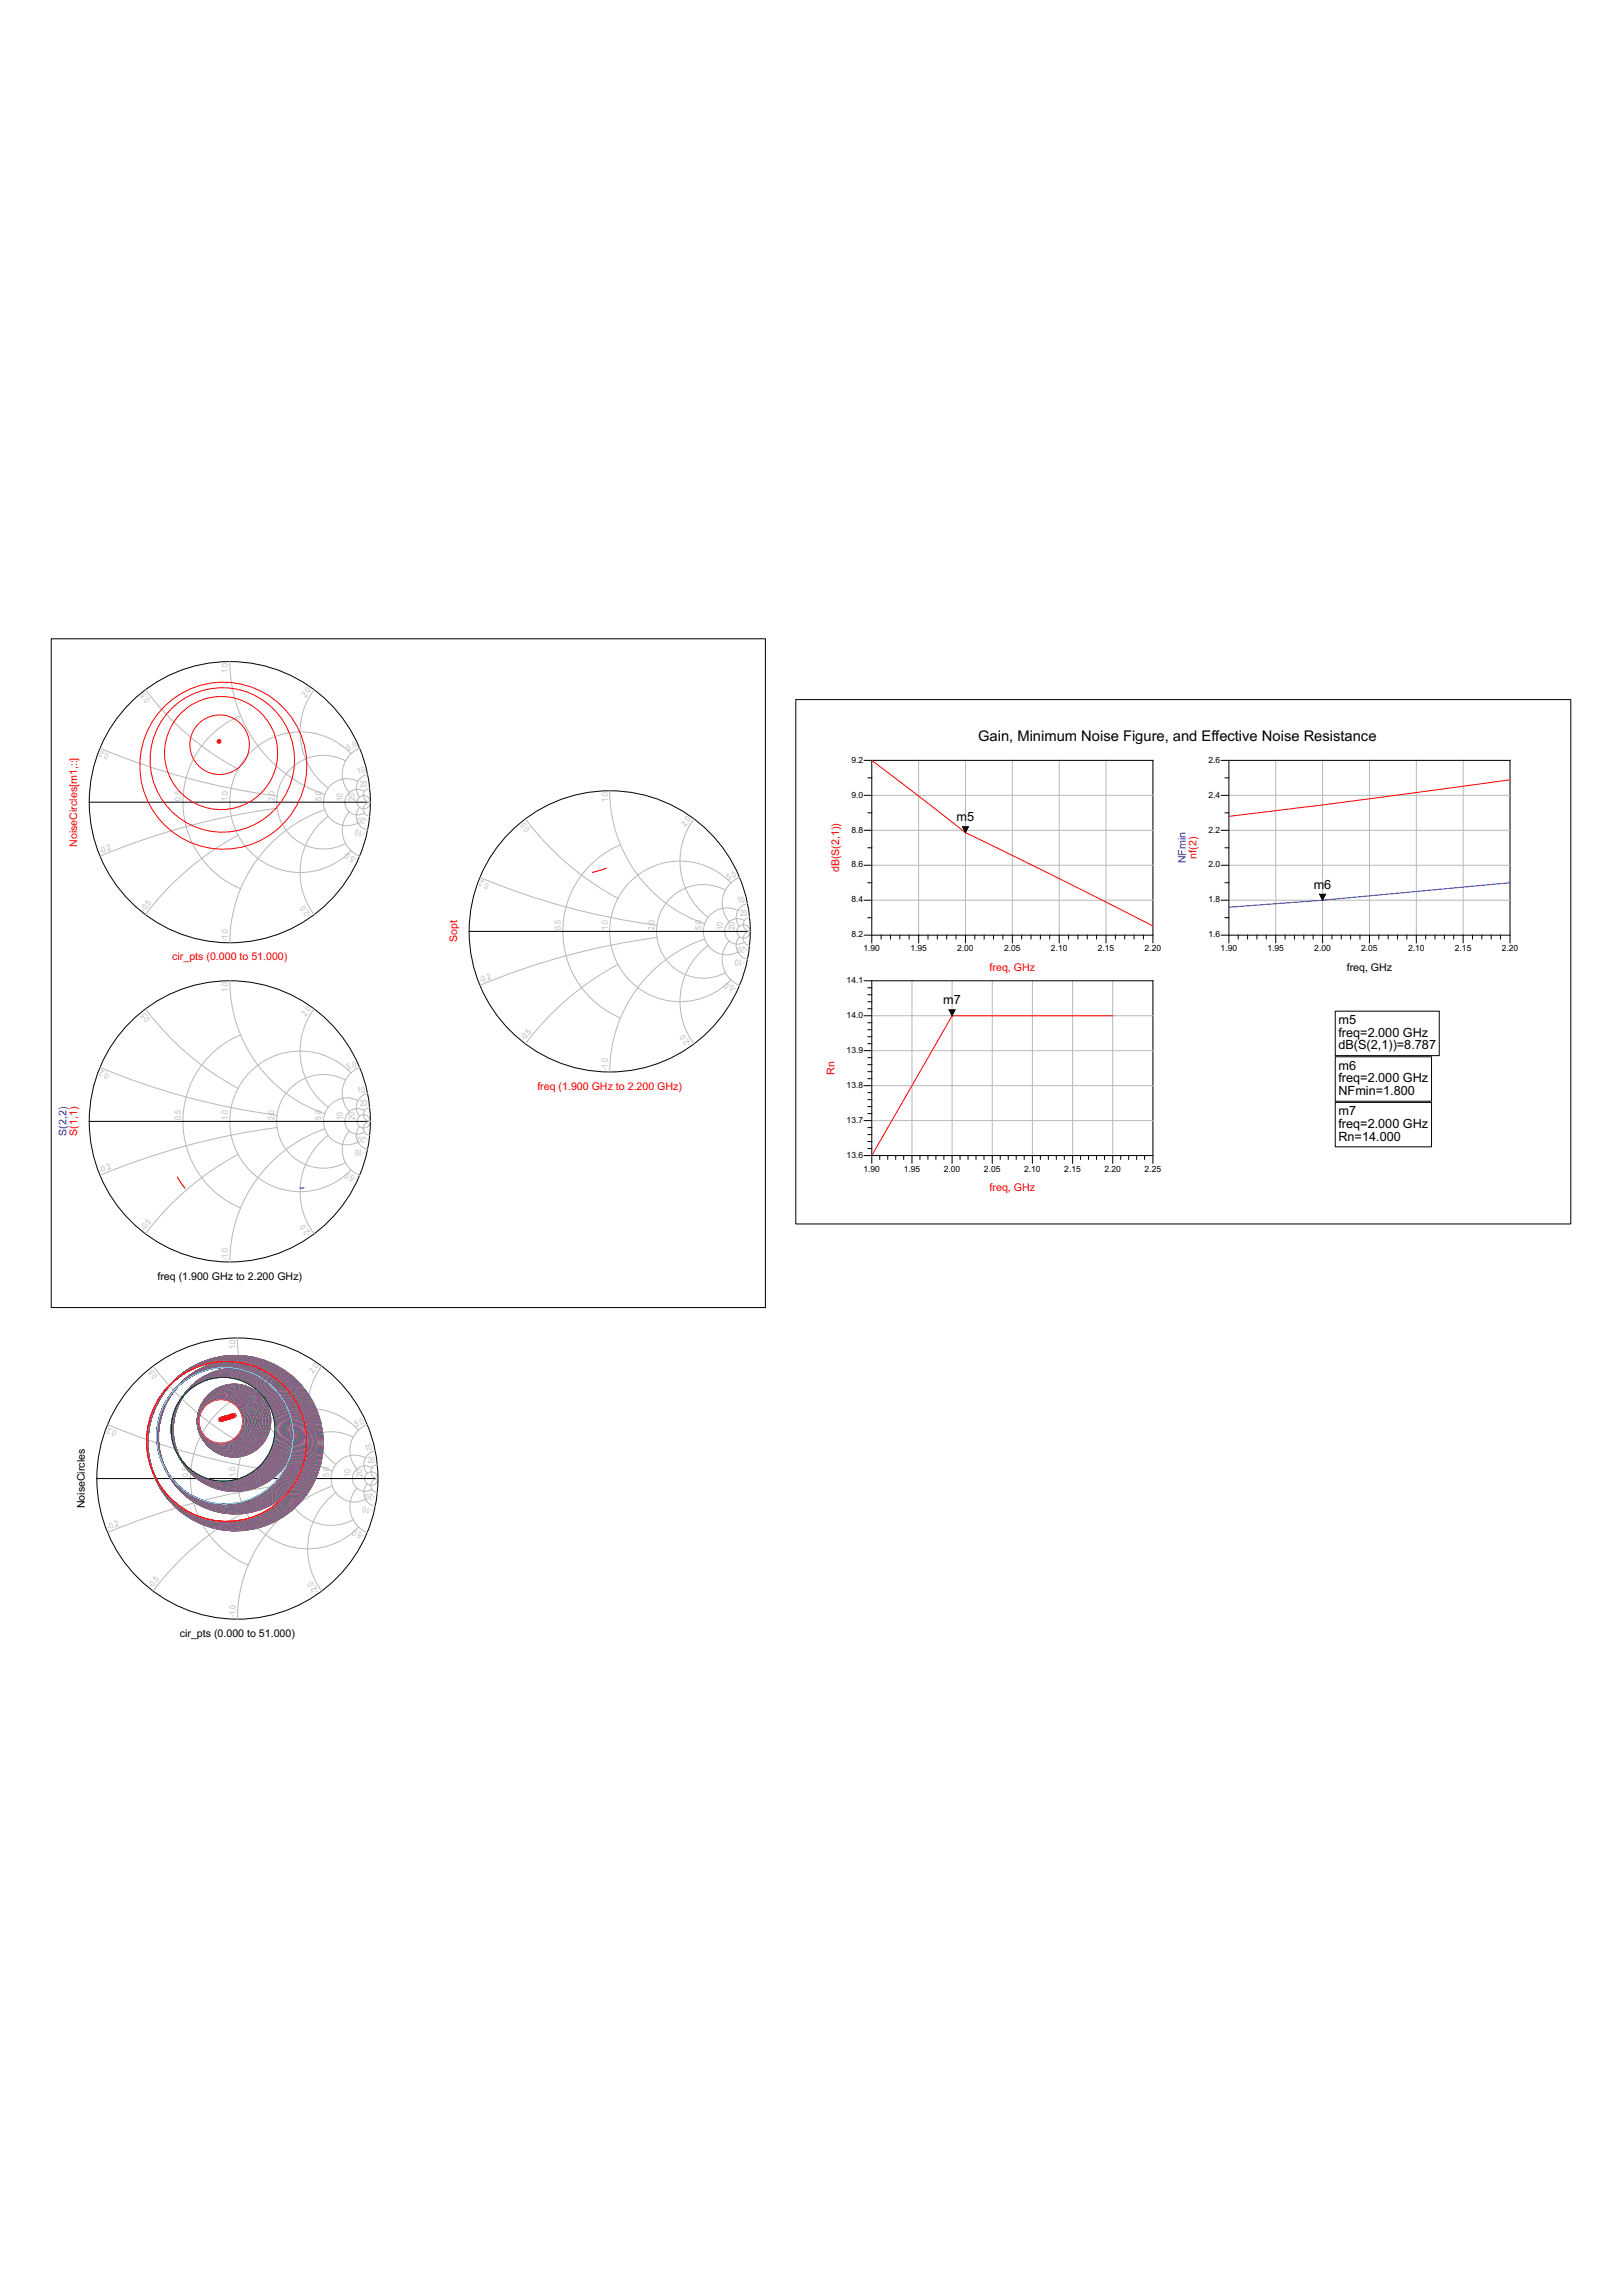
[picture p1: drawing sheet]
<svg xmlns="http://www.w3.org/2000/svg" width="210mm" height="297mm" viewBox="0 0 210 297" stroke-linecap="round" stroke-linejoin="round" font-family="sans-serif">
<defs><g id="words">
<text font-size="1.9" x="126.6" y="95.9">Gain, Minimum Noise Figure, and Effective Noise Resistance</text>
<g font-size="1.6">
<text x="123.8" y="106.3">m</text>
<text x="125.2" y="106.3">5</text>
<text x="170" y="115">m</text>
<text x="171.4" y="115">6</text>
<text x="122.1" y="129.9">m</text>
<text x="123.4" y="129.9">7</text>
<text x="173.2" y="132.5">m5</text>
<text x="173.2" y="134.1">freq=2.000 GHz</text>
<text x="173.2" y="135.8">dB(S(2,1))=8.787</text>
<text x="173.2" y="138.4">m6</text>
<text x="173.2" y="140">freq=2.000 GHz</text>
<text x="173.2" y="141.7">NFmin=1.800</text>
<text x="173.2" y="144.3">m7</text>
<text x="173.2" y="145.9">freq=2.000 GHz</text>
<text x="173.2" y="147.6">Rn=14.000</text>
</g>
<g font-size="1.4" fill="#f00">
<text x="10" y="109.6" transform="rotate(-90 10 109.6)">NoiseCircles[m1,::]</text>
<text x="108.6" y="112.9" transform="rotate(-90 108.6 112.9)">dB(S(2,1))</text>
<text x="154.8" y="111.1" transform="rotate(-90 154.8 111.1)">nf(2)</text>
<text x="22.3" y="124.2">cir_pts (0.000 to 51.000)</text>
<text x="59.2" y="121.9" transform="rotate(-90 59.2 121.9)">Sopt</text>
<text x="128.1" y="125.6">freq, GHz</text>
<text x="69.5" y="141">freq (1.900 GHz to 2.200 GHz)</text>
<text x="108" y="139.1" transform="rotate(-90 108 139.1)">Rn</text>
<text x="10" y="147" transform="rotate(-90 10 147)">S(1,1)</text>
<text x="128.1" y="154.1">freq, GHz</text>
</g>
<g font-size="1.4" fill="#00f">
<text x="153.4" y="111.7" transform="rotate(-90 153.4 111.7)">NFmin</text>
<text x="8.6" y="147" transform="rotate(-90 8.6 147)">S(2,2)</text>
</g>
<g font-size="1.4">
<text x="174.3" y="125.6">freq, GHz</text>
<text x="20.4" y="165.5">freq (1.900 GHz to 2.200 GHz)</text>
<text x="11" y="195.1" transform="rotate(-90 11 195.1)">NoiseCircles</text>
<text x="23.3" y="211.7">cir_pts (0.000 to 51.000)</text>
</g>
<g font-size="1.1" fill="#b8b8b8">
<text x="29.5" y="87.1" transform="rotate(-90 29.5 87.1)">1.0</text>
<text x="19.5" y="90.6" transform="rotate(-127 19.5 90.6)">0.5</text>
<text x="39.6" y="90.3" transform="rotate(-53 39.6 90.3)">2.0</text>
<text x="14.2" y="97.6" transform="rotate(-157 14.2 97.6)">0.2</text>
<text x="45.1" y="97.1" transform="rotate(-23 45.1 97.1)">5.0</text>
<text x="46.3" y="100.2" transform="rotate(-11 46.3 100.2)">10</text>
<text x="46.6" y="101.8" transform="rotate(-6 46.6 101.8)">20</text>
<text x="23.4" y="103.6" transform="rotate(-90 23.4 103.6)">0.5</text>
<text x="29.5" y="103.6" transform="rotate(-90 29.5 103.6)">1.0</text>
<text x="35.5" y="103.6" transform="rotate(-90 35.5 103.6)">2.0</text>
<text x="41.6" y="103.6" transform="rotate(-90 41.6 103.6)">5.0</text>
<text x="44.4" y="103.6" transform="rotate(-90 44.4 103.6)">10</text>
<text x="45.9" y="103.6" transform="rotate(-90 45.9 103.6)">20</text>
<text x="47.3" y="107.6" transform="rotate(-169 47.3 107.6)">-10</text>
<text x="47.6" y="105.8" transform="rotate(-174 47.6 105.8)">-20</text>
<text x="68.7" y="107.3" transform="rotate(-127 68.7 107.3)">0.5</text>
<text x="78.6" y="103.8" transform="rotate(-90 78.6 103.8)">1.0</text>
<text x="88.7" y="107" transform="rotate(-53 88.7 107)">2.0</text>
<text x="13" y="110.4" transform="rotate(-23 13 110.4)">-0.2</text>
<text x="46.2" y="110.9" transform="rotate(-157 46.2 110.9)">-5.0</text>
<text x="94.2" y="113.8" transform="rotate(-23 94.2 113.8)">5.0</text>
<text x="18.7" y="118" transform="rotate(-53 18.7 118)">-0.5</text>
<text x="40.3" y="118.3" transform="rotate(-127 40.3 118.3)">-2.0</text>
<text x="63.4" y="114.3" transform="rotate(-157 63.4 114.3)">0.2</text>
<text x="95.5" y="116.9" transform="rotate(-11 95.5 116.9)">10</text>
<text x="95.8" y="118.5" transform="rotate(-6 95.8 118.5)">20</text>
<text x="29.5" y="121.8" transform="rotate(-90 29.5 121.8)">-1.0</text>
<text x="72.6" y="120.3" transform="rotate(-90 72.6 120.3)">0.5</text>
<text x="78.6" y="120.3" transform="rotate(-90 78.6 120.3)">1.0</text>
<text x="84.7" y="120.3" transform="rotate(-90 84.7 120.3)">2.0</text>
<text x="90.8" y="120.3" transform="rotate(-90 90.8 120.3)">5.0</text>
<text x="93.5" y="120.3" transform="rotate(-90 93.5 120.3)">10</text>
<text x="95.1" y="120.3" transform="rotate(-90 95.1 120.3)">20</text>
<text x="96.5" y="124.3" transform="rotate(-169 96.5 124.3)">-10</text>
<text x="96.8" y="122.6" transform="rotate(-174 96.8 122.6)">-20</text>
<text x="19.5" y="131.9" transform="rotate(-127 19.5 131.9)">0.5</text>
<text x="29.5" y="128.4" transform="rotate(-90 29.5 128.4)">1.0</text>
<text x="39.6" y="131.5" transform="rotate(-53 39.6 131.5)">2.0</text>
<text x="62.2" y="127.2" transform="rotate(-23 62.2 127.2)">-0.2</text>
<text x="95.4" y="127.7" transform="rotate(-157 95.4 127.7)">-5.0</text>
<text x="67.9" y="134.7" transform="rotate(-53 67.9 134.7)">-0.5</text>
<text x="89.5" y="135" transform="rotate(-127 89.5 135)">-2.0</text>
<text x="14.2" y="138.9" transform="rotate(-157 14.2 138.9)">0.2</text>
<text x="45.1" y="138.4" transform="rotate(-23 45.1 138.4)">5.0</text>
<text x="46.3" y="141.5" transform="rotate(-11 46.3 141.5)">10</text>
<text x="46.6" y="143.1" transform="rotate(-6 46.6 143.1)">20</text>
<text x="78.6" y="138.5" transform="rotate(-90 78.6 138.5)">-1.0</text>
<text x="23.4" y="144.9" transform="rotate(-90 23.4 144.9)">0.5</text>
<text x="29.5" y="144.9" transform="rotate(-90 29.5 144.9)">1.0</text>
<text x="35.5" y="144.9" transform="rotate(-90 35.5 144.9)">2.0</text>
<text x="41.6" y="144.9" transform="rotate(-90 41.6 144.9)">5.0</text>
<text x="44.4" y="144.9" transform="rotate(-90 44.4 144.9)">10</text>
<text x="45.9" y="144.9" transform="rotate(-90 45.9 144.9)">20</text>
<text x="47.3" y="148.9" transform="rotate(-169 47.3 148.9)">-10</text>
<text x="47.6" y="147.1" transform="rotate(-174 47.6 147.1)">-20</text>
<text x="13" y="151.7" transform="rotate(-23 13 151.7)">-0.2</text>
<text x="46.2" y="152.2" transform="rotate(-157 46.2 152.2)">-5.0</text>
<text x="18.7" y="159.3" transform="rotate(-53 18.7 159.3)">-0.5</text>
<text x="40.3" y="159.6" transform="rotate(-127 40.3 159.6)">-2.0</text>
<text x="29.5" y="163" transform="rotate(-90 29.5 163)">-1.0</text>
<text x="20.5" y="178.1" transform="rotate(-127 20.5 178.1)">0.5</text>
<text x="30.5" y="174.6" transform="rotate(-90 30.5 174.6)">1.0</text>
<text x="40.5" y="177.8" transform="rotate(-53 40.5 177.8)">2.0</text>
<text x="15.2" y="185.1" transform="rotate(-157 15.2 185.1)">0.2</text>
<text x="46.1" y="184.6" transform="rotate(-23 46.1 184.6)">5.0</text>
<text x="24.4" y="191.1" transform="rotate(-90 24.4 191.1)">0.5</text>
<text x="30.5" y="191.1" transform="rotate(-90 30.5 191.1)">1.0</text>
<text x="36.5" y="191.1" transform="rotate(-90 36.5 191.1)">2.0</text>
<text x="42.6" y="191.1" transform="rotate(-90 42.6 191.1)">5.0</text>
<text x="45.3" y="191.1" transform="rotate(-90 45.3 191.1)">10</text>
<text x="46.9" y="191.1" transform="rotate(-90 46.9 191.1)">20</text>
<text x="47.3" y="187.7" transform="rotate(-11 47.3 187.7)">10</text>
<text x="47.6" y="189.3" transform="rotate(-6 47.6 189.3)">20</text>
<text x="14" y="198" transform="rotate(-23 14 198)">-0.2</text>
<text x="48.3" y="195.1" transform="rotate(-169 48.3 195.1)">-10</text>
<text x="48.6" y="193.3" transform="rotate(-174 48.6 193.3)">-20</text>
<text x="47.2" y="198.4" transform="rotate(-157 47.2 198.4)">-5.0</text>
<text x="19.7" y="205.5" transform="rotate(-53 19.7 205.5)">-0.5</text>
<text x="30.5" y="209.3" transform="rotate(-90 30.5 209.3)">-1.0</text>
<text x="41.3" y="205.8" transform="rotate(-127 41.3 205.8)">-2.0</text>
</g>
<g font-size="1.1">
<text x="110.2" y="98.7">9.2</text>
<text x="156.4" y="98.7">2.6</text>
<text x="110.2" y="107.7">8.8</text>
<text x="110.2" y="103.2">9.0</text>
<text x="156.4" y="107.7">2.2</text>
<text x="156.4" y="103.2">2.4</text>
<text x="110.2" y="112.2">8.6</text>
<text x="156.4" y="112.2">2.0</text>
<text x="110.2" y="116.7">8.4</text>
<text x="156.4" y="116.7">1.8</text>
<text x="110.2" y="121.3">8.2</text>
<text x="111.7" y="123.1">1.90</text>
<text x="117.8" y="123.1">1.95</text>
<text x="123.9" y="123.1">2.00</text>
<text x="129.9" y="123.1">2.05</text>
<text x="136" y="123.1">2.10</text>
<text x="142.1" y="123.1">2.15</text>
<text x="148.1" y="123.1">2.20</text>
<text x="156.4" y="121.3">1.6</text>
<text x="158" y="123.1">1.90</text>
<text x="164" y="123.1">1.95</text>
<text x="170.1" y="123.1">2.00</text>
<text x="176.1" y="123.1">2.05</text>
<text x="182.2" y="123.1">2.10</text>
<text x="188.3" y="123.1">2.15</text>
<text x="194.3" y="123.1">2.20</text>
<text x="109.6" y="131.7">14.0</text>
<text x="109.6" y="127.2">14.1</text>
<text x="109.6" y="136.2">13.9</text>
<text x="109.6" y="140.7">13.8</text>
<text x="109.6" y="145.3">13.7</text>
<text x="109.6" y="149.8">13.6</text>
<text x="111.7" y="151.6">1.90</text>
<text x="116.9" y="151.6">1.95</text>
<text x="122.1" y="151.6">2.00</text>
<text x="127.3" y="151.6">2.05</text>
<text x="132.5" y="151.6">2.10</text>
<text x="137.7" y="151.6">2.15</text>
<text x="142.9" y="151.6">2.20</text>
<text x="148.1" y="151.6">2.25</text>
</g>
</g></defs>
<path d="M165.1 98.4v22.6M171.2 98.4v22.6M177.2 98.4v22.6M183.3 98.4v22.6M189.3 98.4v22.6M159 116.5h36.4M159 111.9h36.4M159 107.4h36.4M159 102.9h36.4" fill="none" stroke="#b8b8b8" stroke-width=".13"/>
<g fill="none" stroke="#000" stroke-width=".13">
<path d="M158 98.4h37.4v23.6M159 98.4v23.6M158 116.5h1M158 111.9h1M158 107.4h1M158 102.9h1M158.5 118.7h.5M158.5 114.2h.5M158.5 109.7h.5M158.5 105.2h.5M158.5 100.6h.5M158 121h37.4"/>
<path d="M160.2 121v.5M161.4 121v.5M162.7 121v.5M163.9 121v.5M165.1 121v1M166.3 121v.5M167.5 121v.5M168.7 121v.5M169.9 121v.5M171.2 121v1M172.4 121v.5M173.6 121v.5"/>
<path d="M174.8 121v.5M176 121v.5M177.2 121v1M178.4 121v.5M179.6 121v.5M180.8 121v.5M182.1 121v.5M183.3 121v1M184.5 121v.5M185.7 121v.5M186.9 121v.5M188.1 121v.5"/>
<path d="M189.3 121v1M190.6 121v.5M191.8 121v.5M193 121v.5M194.2 121v.5"/>
</g>
<path d="M159 105.6h.1z" fill="#f00"/>
<path d="M195.3 100.9l-24 3.2-12.2 1.5" fill="none" stroke="#f00" stroke-width=".13"/>
<path d="M195.3 100.9h.1z" fill="#f00"/>
<path d="M159 117.3l.1 .1z" fill="#00f"/>
<path d="M195.3 114.2l-23.8 2.2-12.4 1" fill="none" stroke="#00f" stroke-width=".13"/>
<path d="M195.3 114.2h.1z" fill="#00f"/>
<path d="M170.8 115.7h.7l-.3 .8z" fill="#000"/>
<g fill="none" stroke="#000" stroke-width=".13">
<path d="M111.8 98.4h37.4v23.6M112.8 98.4v23.6M111.8 116.5h1M111.8 111.9h1M111.8 107.4h1M111.8 102.9h1M112.3 118.7h.5M112.3 114.2h.5M112.3 109.7h.5M112.3 105.2h.5M112.3 100.6h.5M170.8 115.7h.7l-.3 .8z"/>
<path d="M111.8 121h37.4M114 121v.5M115.2 121v.5M116.4 121v.5M117.7 121v.5M118.9 121v1M120.1 121v.5M121.3 121v.5M122.5 121v.5M123.7 121v.5M124.9 121v1M126.1 121v.5"/>
<path d="M127.4 121v.5M128.6 121v.5M129.8 121v.5M131 121v1M132.2 121v.5M133.4 121v.5M134.6 121v.5M135.8 121v.5M137.1 121v1M138.3 121v.5M139.5 121v.5M140.7 121v.5"/>
<path d="M141.9 121v.5M143.1 121v1M144.3 121v.5M145.5 121v.5M146.8 121v.5M148 121v.5M172.8 136.7h12.5v5.8h-12.5z"/>
</g>
<path d="M118.9 98.4v22.6M124.9 98.4v22.6M131 98.4v22.6M137.1 98.4v22.6M143.1 98.4v22.6M112.8 116.5h36.4M112.8 111.9h36.4M112.8 107.4h36.4M112.8 102.9h36.4" fill="none" stroke="#b8b8b8" stroke-width=".13"/>
<path d="M112.8 98.3l.1 .2z" fill="#f00"/>
<path d="M112.9 98.4l10.9 8.5a13.1 13.1 0 0 0 3.5 1.9l9.8 4.9 12 6.1" fill="none" stroke="#f00" stroke-width=".13"/>
<path d="M149.1 119.7l.1 .1z" fill="#f00"/>
<path d="M124.6 107h.7l-.4 .7z" fill="#000"/>
<g fill="none" stroke="#000" stroke-width=".13">
<path d="M124.6 107h.7l-.4 .7zM111.8 126.9h37.4v23.6M111.8 135.9h1M111.8 131.4h1M112.3 139.5h.5M112.3 138.6h.5M112.3 137.7h.5M112.3 136.8h.5M112.3 135h.5M112.3 134.1h.5M112.3 133.2h.5M112.3 132.3h.5"/>
<path d="M112.3 130.5h.5M112.3 129.6h.5M112.3 128.7h.5M112.3 127.8h.5M112.8 126.9v23.6M172.8 130.8h13.5v5.8h-13.5zM111.8 149.5h37.4M111.8 145h1M111.8 140.5h1M112.3 148.6h.5M112.3 147.7h.5M112.3 146.8h.5"/>
<path d="M112.3 145.9h.5M112.3 144.1h.5M112.3 143.2h.5M112.3 142.3h.5M112.3 141.4h.5M113.8 149.5v.5M114.9 149.5v.5M115.9 149.5v.5M116.9 149.5v.5M118 149.5v1M119.1 149.5v.5M120.1 149.5v.5"/>
<path d="M121.1 149.5v.5M122.1 149.5v.5M123.2 149.5v1M124.2 149.5v.5M125.3 149.5v.5M126.3 149.5v.5M127.3 149.5v.5M128.4 149.5v1M129.4 149.5v.5M130.5 149.5v.5M131.5 149.5v.5M132.5 149.5v.5"/>
<path d="M133.6 149.5v1M134.6 149.5v.5M135.7 149.5v.5M136.7 149.5v.5M137.7 149.5v.5M138.8 149.5v1M139.8 149.5v.5M140.9 149.5v.5M141.9 149.5v.5M142.9 149.5v.5M144 149.5v1M145 149.5v.5"/>
<path d="M146.1 149.5v.5M147.1 149.5v.5M148.1 149.5v.5"/>
</g>
<path d="M112.8 135.9h36.4M112.8 131.4h36.4M118 126.9v22.6M123.2 126.9v22.6M128.4 126.9v22.6M133.6 126.9v22.6M138.8 126.9v22.6M144 126.9v22.6M112.8 145h36.4M112.8 140.5h36.4" fill="none" stroke="#b8b8b8" stroke-width=".13"/>
<path d="M112.9 149.4l-.1 .1z" fill="#f00"/>
<g fill="none" stroke="#f00" stroke-width=".13">
<path d="M144 131.4h-20.3a.63 .63 0 0 0-.8 .5l-10 17.5"/>
<circle cx="28.4" cy="96.4" r="3.9"/>
<circle cx="28.6" cy="97.4" r="7.3"/>
<circle cx="28.8" cy="98.3" r="9.3"/>
<circle cx="28.9" cy="99.1" r="10.8"/>
</g>
<path d="M122.8 130.6h.8l-.4 .8z" fill="#000"/>
<g fill="none" stroke="#000" stroke-width=".13">
<path d="M6.6 82.6h92.5v86.6h-92.5zM103 90.5h100.3v67.8h-100.3zM11.5 103.8h36.4M122.8 130.6h.8l-.4 .8zM172.8 142.6h12.5v5.8h-12.5z"/>
<circle cx="29.7" cy="103.8" r="18.2"/>
</g>
<g fill="none" stroke="#b8b8b8" stroke-width=".13">
<path d="M13 96.8a90.3 90.3 0 0 0 22.8 6.2M18.9 89.3a36.5 36.5 0 0 0 11.9 10.2M29.7 85.6a18.2 18.2 0 0 0 12.3 17.2M31.1 92.6a12.1 12.1 0 0 0-7.4 11.2 12.1 12.1 0 0 0 7.4 11.2M40.6 89.2a9.1 9.1 0 0 0 1.9 12.8M44.7 98.4a6.1 6.1 0 0 0-8.9 5.4 6.1 6.1 0 0 0 8.9 5.3M45.4 97.5a9.1 9.1 0 0 0-12.9-.2 9.1 9.1 0 0 0 0 13 9.1 9.1 0 0 0 12.9-.2M46.5 96.8a3.6 3.6 0 0 0-1.3 5.7M30.8 108.1a36.6 36.6 0 0 0-12 10.2M35.9 104.6a90.4 90.4 0 0 0-22.9 6.1M42 104.8a18.2 18.2 0 0 0-12.3 17.2M42.5 105.6a9.1 9.1 0 0 0-1.9 12.7"/>
<path d="M45.2 105a3.6 3.6 0 0 0 1.3 5.8M46.3 101.1a3 3 0 0 0-4.4 2.7 3 3 0 0 0 4.4 2.7M46.5 104.4a1.82 1.82 0 0 0 1.1 3M47.2 102.4a1.65 1.65 0 0 0-2.6 1.4 1.65 1.65 0 0 0 2.6 1.4M47.6 100.2a1.82 1.82 0 0 0-1.1 2.9M47.8 102a.9 .9 0 0 0-.8 .9 .9 .9 0 0 0 .9 .9M47.9 103.8a.91 .91 0 0 0-.9 .8 .91 .91 0 0 0 .8 1"/>
<circle cx="47.1" cy="103.8" r=".87"/>
</g>
<circle cx="28.3" cy="95.9" r=".21" fill="#f00"/>
<g fill="none" stroke="#f00" stroke-width=".13">
<path d="M78.5 112.3l-1.8 .6M23 152.3l.9 1.4"/>
<circle cx="28.3" cy="95.9" r=".25"/>
<circle cx="28.6" cy="183.9" r="2.89"/>
<circle cx="28.7" cy="183.9" r="3"/>
<circle cx="28.8" cy="183.9" r="3.1"/>
<circle cx="28.9" cy="183.9" r="3.2"/>
<circle cx="28.9" cy="184.9" r="6.7"/>
<circle cx="29" cy="184.9" r="6.8"/>
<circle cx="29" cy="183.9" r="3.4"/>
<circle cx="29.1" cy="184.9" r="6.9"/>
<circle cx="29.1" cy="183.9" r="3.5"/>
<circle cx="29.1" cy="185.8" r="8.8"/>
<circle cx="29.2" cy="183.9" r="3.6"/>
<circle cx="29.2" cy="185.8" r="8.9"/>
<circle cx="29.2" cy="184.9" r="7"/>
<circle cx="29.2" cy="183.9" r="3.7"/>
<circle cx="29.3" cy="185.8" r="9"/>
<circle cx="29.3" cy="184.9" r="7.1"/>
<circle cx="29.3" cy="186.5" r="10.4"/>
<circle cx="29.3" cy="183.9" r="3.8"/>
<circle cx="29.4" cy="184.9" r="7.1"/>
<circle cx="29.4" cy="186.5" r="10.4"/>
<circle cx="29.4" cy="185.8" r="9.1"/>
<circle cx="29.4" cy="183.9" r="3.9"/>
<circle cx="29.4" cy="184.9" r="7.2"/>
<circle cx="29.5" cy="186.5" r="10.5"/>
<circle cx="29.5" cy="185.8" r="9.1"/>
<circle cx="29.5" cy="183.9" r="4"/>
<circle cx="29.5" cy="184.9" r="7.3"/>
<circle cx="29.5" cy="185.8" r="9.2"/>
<circle cx="29.6" cy="186.5" r="10.6"/>
<circle cx="29.6" cy="184.9" r="7.3"/>
<circle cx="29.6" cy="183.9" r="4.1"/>
<circle cx="29.6" cy="185.8" r="9.2"/>
<circle cx="29.7" cy="184.9" r="7.4"/>
<circle cx="29.7" cy="185.8" r="9.3"/>
<circle cx="29.7" cy="183.9" r="4.2"/>
<circle cx="29.7" cy="186.5" r="10.7"/>
<circle cx="29.7" cy="185" r="7.4"/>
<circle cx="29.8" cy="186.5" r="10.7"/>
<circle cx="29.8" cy="183.8" r="4.3"/>
<circle cx="29.8" cy="185.8" r="9.4"/>
<circle cx="29.8" cy="185" r="7.5"/>
<circle cx="29.9" cy="186.6" r="10.8"/>
<circle cx="29.9" cy="185.8" r="9.4"/>
<circle cx="29.9" cy="183.8" r="4.3"/>
<circle cx="29.9" cy="185" r="7.6"/>
<circle cx="29.9" cy="185.9" r="9.5"/>
<circle cx="30" cy="186.6" r="10.9"/>
<circle cx="30" cy="183.8" r="4.4"/>
<circle cx="30" cy="185" r="7.7"/>
<circle cx="30" cy="185.9" r="9.6"/>
<circle cx="30.1" cy="185.9" r="9.6"/>
<circle cx="30.1" cy="185" r="7.7"/>
<circle cx="30.1" cy="186.6" r="11"/>
<circle cx="30.1" cy="183.8" r="4.5"/>
<circle cx="30.2" cy="185.9" r="9.7"/>
<circle cx="30.2" cy="186.6" r="11.1"/>
<circle cx="30.2" cy="185" r="7.8"/>
<circle cx="30.2" cy="183.8" r="4.6"/>
<circle cx="30.2" cy="185.9" r="9.8"/>
<circle cx="30.3" cy="185" r="7.9"/>
<circle cx="30.3" cy="186.7" r="11.2"/>
<circle cx="30.3" cy="183.8" r="4.7"/>
<circle cx="30.3" cy="185.9" r="9.8"/>
<circle cx="30.4" cy="185" r="8"/>
<circle cx="30.4" cy="186.7" r="11.2"/>
<circle cx="30.4" cy="185.9" r="9.9"/>
<circle cx="30.4" cy="186.7" r="11.3"/>
</g>
<g fill="none" stroke="#b8b8b8" stroke-width=".13">
<path d="M62.2 113.5a90.3 90.3 0 0 0 22.8 6.2M68 106a36.5 36.5 0 0 0 12 10.2M78.9 102.3a18.2 18.2 0 0 0 12.3 17.2M80.3 109.3a12.1 12.1 0 0 0-7.5 11.2 12.1 12.1 0 0 0 7.5 11.2M89.8 106a9.1 9.1 0 0 0 1.8 12.7M93.9 115.1a6.1 6.1 0 0 0-8.9 5.4 6.1 6.1 0 0 0 8.9 5.3M94.6 114.2a9.1 9.1 0 0 0-13-.2 9.1 9.1 0 0 0 0 13 9.1 9.1 0 0 0 13-.2M95.5 117.8a3 3 0 0 0-4.5 2.7 3 3 0 0 0 4.5 2.7M95.7 113.5a3.6 3.6 0 0 0-1.3 5.7M96.3 119.1a1.65 1.65 0 0 0-2.5 1.4 1.65 1.65 0 0 0 2.5 1.4M96.7 116.9a1.82 1.82 0 0 0-1 2.9M97 118.7a.9 .9 0 0 0-.8 .9 .9 .9 0 0 0 .9 .9"/>
<path d="M13 138.1a90.3 90.3 0 0 0 22.8 6.2M18.9 130.6a36.5 36.5 0 0 0 11.9 10.2M29.7 126.9a18.2 18.2 0 0 0 12.3 17.2M31.1 133.9a12.1 12.1 0 0 0-7.4 11.2 12.1 12.1 0 0 0 7.4 11.2M40.6 130.5a9.1 9.1 0 0 0 1.9 12.8M44.7 139.7a6.1 6.1 0 0 0-8.9 5.4 6.1 6.1 0 0 0 8.9 5.3M45.4 138.8a9.1 9.1 0 0 0-12.9-.2 9.1 9.1 0 0 0 0 13 9.1 9.1 0 0 0 12.9-.3M46.5 138.1a3.6 3.6 0 0 0-1.3 5.7M80 124.8a36.6 36.6 0 0 0-12 10.2M85 121.3a90.4 90.4 0 0 0-22.8 6.1M91.2 121.5a18.2 18.2 0 0 0-12.3 17.2M91.6 122.3a9.1 9.1 0 0 0-1.8 12.7"/>
<path d="M94.4 121.7a3.6 3.6 0 0 0 1.3 5.8M95.7 121.2a1.82 1.82 0 0 0 1 2.9M97.1 120.5a.91 .91 0 0 0-.9 .9 .91 .91 0 0 0 .8 .9M30.8 149.3a36.6 36.6 0 0 0-12 10.3M35.9 145.9a90.4 90.4 0 0 0-22.9 6.1M42 146.1a18.2 18.2 0 0 0-12.3 17.2M42.5 146.9a9.1 9.1 0 0 0-1.9 12.7M45.2 146.3a3.6 3.6 0 0 0 1.3 5.8M46.3 142.4a3 3 0 0 0-4.4 2.7 3 3 0 0 0 4.4 2.7M46.5 145.7a1.82 1.82 0 0 0 1.1 3M47.2 143.7a1.65 1.65 0 0 0-2.6 1.4 1.65 1.65 0 0 0 2.6 1.4M47.6 141.5a1.82 1.82 0 0 0-1.1 2.9"/>
<path d="M47.8 143.3a.9 .9 0 0 0-.8 .9 .9 .9 0 0 0 .9 .9M47.9 145.1a.91 .91 0 0 0-.9 .8 .91 .91 0 0 0 .8 1M19.8 176.8a36.5 36.5 0 0 0 12 10.2M30.7 173.1a18.2 18.2 0 0 0 12.3 17.2M41.6 176.7a9.1 9.1 0 0 0 1.9 12.8M14 184.3a90.3 90.3 0 0 0 22.8 6.2M31.8 195.6a36.6 36.6 0 0 0-12 10.2M32.1 180.1a12.1 12.1 0 0 0-7.4 11.2 12.1 12.1 0 0 0 7.4 11.2M36.8 192.1a90.4 90.4 0 0 0-22.8 6.1M43 192.3a18.2 18.2 0 0 0-12.3 17.2M43.5 193.1a9.1 9.1 0 0 0-1.9 12.7M45.7 185.9a6.1 6.1 0 0 0-8.9 5.4 6.1 6.1 0 0 0 8.9 5.3"/>
<path d="M46.2 192.5a3.6 3.6 0 0 0 1.3 5.8M46.4 185a9.1 9.1 0 0 0-13-.2 9.1 9.1 0 0 0 0 13 9.1 9.1 0 0 0 13-.2M47.3 188.6a3 3 0 0 0-4.5 2.7 3 3 0 0 0 4.5 2.7M47.5 192a1.82 1.82 0 0 0 1 2.9M47.5 184.3a3.6 3.6 0 0 0-1.3 5.7M48.1 189.9a1.65 1.65 0 0 0-2.5 1.4 1.65 1.65 0 0 0 2.5 1.4M48.5 187.7a1.82 1.82 0 0 0-1 2.9M48.8 189.5a.9 .9 0 0 0-.8 .9 .9 .9 0 0 0 .9 .9M48.9 191.3a.91 .91 0 0 0-.9 .9 .91 .91 0 0 0 .8 .9"/>
<circle cx="96.2" cy="120.5" r=".87"/>
<circle cx="47.1" cy="145.1" r=".87"/>
<circle cx="48" cy="191.3" r=".87"/>
</g>
<g fill="none" stroke="#000" stroke-width=".13">
<path d="M60.7 120.5h36.4M11.5 145.1h36.4M12.5 191.3h36.4"/>
<circle cx="78.9" cy="120.5" r="18.2"/>
<circle cx="29.7" cy="145.1" r="18.2"/>
<circle cx="30.7" cy="191.3" r="18.2"/>
</g>
<g fill="none" stroke="#00f" stroke-width=".13">
<path d="M39.3 153.7l-.2 .1-.3-.1"/>
<circle cx="28.6" cy="183.9" r="2.89"/>
<circle cx="28.7" cy="183.9" r="3"/>
<circle cx="28.8" cy="183.9" r="3.1"/>
<circle cx="28.9" cy="183.9" r="3.2"/>
<circle cx="28.9" cy="184.9" r="6.7"/>
<circle cx="29" cy="184.9" r="6.8"/>
<circle cx="29" cy="183.9" r="3.3"/>
<circle cx="29.1" cy="184.9" r="6.9"/>
<circle cx="29.1" cy="183.9" r="3.5"/>
<circle cx="29.1" cy="185.8" r="8.8"/>
<circle cx="29.1" cy="183.9" r="3.6"/>
<circle cx="29.2" cy="185.8" r="8.9"/>
<circle cx="29.2" cy="184.9" r="7"/>
<circle cx="29.2" cy="183.9" r="3.7"/>
<circle cx="29.3" cy="185.8" r="9"/>
<circle cx="29.3" cy="184.9" r="7.1"/>
<circle cx="29.3" cy="183.9" r="3.8"/>
<circle cx="29.4" cy="184.9" r="7.1"/>
<circle cx="29.4" cy="186.5" r="10.4"/>
<circle cx="29.4" cy="185.8" r="9.1"/>
<circle cx="29.4" cy="183.9" r="3.9"/>
<circle cx="29.4" cy="184.9" r="7.2"/>
<circle cx="29.4" cy="186.5" r="10.5"/>
<circle cx="29.5" cy="185.8" r="9.1"/>
<circle cx="29.5" cy="183.9" r="4"/>
<circle cx="29.5" cy="186.5" r="10.5"/>
<circle cx="29.5" cy="184.9" r="7.3"/>
<circle cx="29.5" cy="185.8" r="9.2"/>
<circle cx="29.6" cy="186.5" r="10.5"/>
<circle cx="29.6" cy="183.9" r="4.1"/>
<circle cx="29.6" cy="184.9" r="7.3"/>
<circle cx="29.6" cy="185.8" r="9.2"/>
<circle cx="29.6" cy="186.5" r="10.6"/>
<circle cx="29.7" cy="185.8" r="9.3"/>
<circle cx="29.7" cy="184.9" r="7.4"/>
<circle cx="29.7" cy="183.9" r="4.2"/>
<circle cx="29.7" cy="186.5" r="10.6"/>
<circle cx="29.7" cy="186.5" r="10.7"/>
<circle cx="29.8" cy="183.8" r="4.3"/>
<circle cx="29.8" cy="186.5" r="10.7"/>
<circle cx="29.8" cy="185.8" r="9.4"/>
<circle cx="29.8" cy="185" r="7.5"/>
<circle cx="29.9" cy="186.6" r="10.8"/>
<circle cx="29.9" cy="185.8" r="9.4"/>
<circle cx="29.9" cy="183.8" r="4.3"/>
<circle cx="29.9" cy="185" r="7.6"/>
<circle cx="29.9" cy="185.9" r="9.5"/>
<circle cx="30" cy="186.6" r="10.9"/>
<circle cx="30" cy="183.8" r="4.4"/>
<circle cx="30" cy="185" r="7.7"/>
<circle cx="30" cy="185.9" r="9.6"/>
<circle cx="30.1" cy="185.9" r="9.6"/>
<circle cx="30.1" cy="185" r="7.7"/>
<circle cx="30.1" cy="183.8" r="4.5"/>
<circle cx="30.1" cy="186.6" r="11"/>
<circle cx="30.2" cy="185.9" r="9.7"/>
<circle cx="30.2" cy="186.6" r="11"/>
<circle cx="30.2" cy="185" r="7.8"/>
<circle cx="30.2" cy="183.8" r="4.6"/>
<circle cx="30.2" cy="186.6" r="11.1"/>
<circle cx="30.2" cy="185.9" r="9.8"/>
<circle cx="30.3" cy="185" r="7.9"/>
<circle cx="30.3" cy="186.7" r="11.2"/>
<circle cx="30.3" cy="183.8" r="4.7"/>
<circle cx="30.3" cy="185.9" r="9.8"/>
<circle cx="30.4" cy="185" r="7.9"/>
<circle cx="30.4" cy="186.7" r="11.2"/>
<circle cx="30.4" cy="185.9" r="9.9"/>
<circle cx="30.4" cy="186.7" r="11.3"/>
</g>
<g fill="none" stroke="#0f0" stroke-width=".13">
<circle cx="28.6" cy="183.9" r="2.86"/>
<circle cx="28.6" cy="183.9" r="2.92"/>
<circle cx="28.7" cy="183.9" r="2.98"/>
<circle cx="28.7" cy="183.9" r="3"/>
<circle cx="28.8" cy="183.9" r="3.1"/>
<circle cx="28.8" cy="183.9" r="3.2"/>
<circle cx="28.9" cy="183.9" r="3.2"/>
<circle cx="28.9" cy="184.9" r="6.7"/>
<circle cx="28.9" cy="183.9" r="3.3"/>
<circle cx="28.9" cy="184.9" r="6.8"/>
<circle cx="29" cy="183.9" r="3.3"/>
<circle cx="29" cy="184.9" r="6.8"/>
<circle cx="29" cy="183.9" r="3.4"/>
<circle cx="29" cy="184.9" r="6.9"/>
<circle cx="29.1" cy="184.9" r="6.9"/>
<circle cx="29.1" cy="183.9" r="3.5"/>
<circle cx="29.1" cy="185.8" r="8.9"/>
<circle cx="29.1" cy="184.9" r="7"/>
<circle cx="29.2" cy="183.9" r="3.6"/>
<circle cx="29.2" cy="185.8" r="8.9"/>
<circle cx="29.2" cy="184.9" r="7"/>
<circle cx="29.3" cy="183.9" r="3.7"/>
<circle cx="29.3" cy="184.9" r="7"/>
<circle cx="29.3" cy="185.8" r="9"/>
<circle cx="29.3" cy="184.9" r="7.1"/>
<circle cx="29.3" cy="186.5" r="10.4"/>
<circle cx="29.4" cy="183.9" r="3.8"/>
<circle cx="29.4" cy="186.5" r="10.4"/>
<circle cx="29.4" cy="184.9" r="7.1"/>
<circle cx="29.4" cy="185.8" r="9.1"/>
<circle cx="29.4" cy="184.9" r="7.2"/>
<circle cx="29.4" cy="183.9" r="3.9"/>
<circle cx="29.5" cy="185.8" r="9.1"/>
<circle cx="29.5" cy="186.5" r="10.5"/>
<circle cx="29.5" cy="184.9" r="7.2"/>
<circle cx="29.5" cy="183.9" r="3.9"/>
<circle cx="29.5" cy="185.8" r="9.2"/>
<circle cx="29.5" cy="183.9" r="4"/>
<circle cx="29.5" cy="184.9" r="7.3"/>
<circle cx="29.6" cy="185.8" r="9.2"/>
<circle cx="29.6" cy="183.9" r="4"/>
<circle cx="29.6" cy="184.9" r="7.3"/>
<circle cx="29.6" cy="186.5" r="10.6"/>
<circle cx="29.6" cy="183.9" r="4.1"/>
<circle cx="29.7" cy="184.9" r="7.4"/>
<circle cx="29.7" cy="183.9" r="4.1"/>
<circle cx="29.7" cy="185.8" r="9.3"/>
<circle cx="29.7" cy="186.5" r="10.6"/>
<circle cx="29.7" cy="186.5" r="10.7"/>
<circle cx="29.7" cy="183.9" r="4.2"/>
<circle cx="29.8" cy="185.8" r="9.3"/>
<circle cx="29.8" cy="186.5" r="10.7"/>
<circle cx="29.8" cy="183.9" r="4.2"/>
<circle cx="29.8" cy="185" r="7.5"/>
<circle cx="29.8" cy="185.8" r="9.4"/>
<circle cx="29.8" cy="183.8" r="4.3"/>
<circle cx="29.8" cy="186.5" r="10.8"/>
<circle cx="29.8" cy="186.6" r="10.8"/>
<circle cx="29.9" cy="185.8" r="9.4"/>
<circle cx="29.9" cy="183.8" r="4.3"/>
<circle cx="29.9" cy="186.6" r="10.8"/>
<circle cx="29.9" cy="185" r="7.6"/>
<circle cx="29.9" cy="185.8" r="9.5"/>
<circle cx="29.9" cy="183.8" r="4.4"/>
<circle cx="30" cy="185.9" r="9.5"/>
<circle cx="30" cy="186.6" r="10.9"/>
<circle cx="30" cy="183.8" r="4.4"/>
<circle cx="30" cy="185" r="7.6"/>
<circle cx="30" cy="183.8" r="4.5"/>
<circle cx="30" cy="185" r="7.7"/>
<circle cx="30" cy="185.9" r="9.6"/>
<circle cx="30.1" cy="185" r="7.7"/>
<circle cx="30.1" cy="183.8" r="4.5"/>
<circle cx="30.1" cy="185.9" r="9.6"/>
<circle cx="30.1" cy="186.6" r="11"/>
<circle cx="30.1" cy="185.9" r="9.7"/>
<circle cx="30.2" cy="185" r="7.8"/>
<circle cx="30.2" cy="183.8" r="4.6"/>
<circle cx="30.2" cy="186.6" r="11.1"/>
<circle cx="30.2" cy="185.9" r="9.7"/>
<circle cx="30.2" cy="185.9" r="9.8"/>
<circle cx="30.2" cy="185" r="7.9"/>
<circle cx="30.3" cy="185.9" r="9.8"/>
<circle cx="30.3" cy="186.7" r="11.2"/>
<circle cx="30.3" cy="183.8" r="4.7"/>
<circle cx="30.3" cy="185" r="7.9"/>
<circle cx="30.3" cy="185.9" r="9.9"/>
<circle cx="30.4" cy="185" r="8"/>
<circle cx="30.4" cy="185.9" r="9.9"/>
<circle cx="30.4" cy="186.7" r="11.3"/>
<circle cx="30.5" cy="186.7" r="11.4"/>
</g>
<g fill="none" stroke="#ffa07a" stroke-width=".13">
<circle cx="28.6" cy="183.9" r="2.91"/>
<circle cx="28.7" cy="183.9" r="3"/>
<circle cx="28.8" cy="183.9" r="3.1"/>
<circle cx="28.9" cy="183.9" r="3.3"/>
<circle cx="28.9" cy="184.9" r="6.8"/>
<circle cx="29" cy="184.9" r="6.8"/>
<circle cx="29" cy="183.9" r="3.4"/>
<circle cx="29.1" cy="184.9" r="6.9"/>
<circle cx="29.1" cy="183.9" r="3.5"/>
<circle cx="29.1" cy="185.8" r="8.9"/>
<circle cx="29.2" cy="183.9" r="3.6"/>
<circle cx="29.2" cy="185.8" r="8.9"/>
<circle cx="29.2" cy="184.9" r="7"/>
<circle cx="29.3" cy="183.9" r="3.7"/>
<circle cx="29.3" cy="185.8" r="9"/>
<circle cx="29.3" cy="184.9" r="7.1"/>
<circle cx="29.3" cy="186.5" r="10.4"/>
<circle cx="29.3" cy="183.9" r="3.8"/>
<circle cx="29.4" cy="184.9" r="7.1"/>
<circle cx="29.4" cy="186.5" r="10.4"/>
<circle cx="29.4" cy="185.8" r="9.1"/>
<circle cx="29.4" cy="183.9" r="3.9"/>
<circle cx="29.5" cy="186.5" r="10.5"/>
<circle cx="29.5" cy="184.9" r="7.2"/>
<circle cx="29.5" cy="185.8" r="9.1"/>
<circle cx="29.5" cy="183.9" r="4"/>
<circle cx="29.5" cy="184.9" r="7.3"/>
<circle cx="29.6" cy="185.8" r="9.2"/>
<circle cx="29.6" cy="186.5" r="10.6"/>
<circle cx="29.6" cy="184.9" r="7.3"/>
<circle cx="29.6" cy="183.9" r="4.1"/>
<circle cx="29.7" cy="185.8" r="9.3"/>
<circle cx="29.7" cy="184.9" r="7.4"/>
<circle cx="29.7" cy="186.5" r="10.7"/>
<circle cx="29.7" cy="183.9" r="4.2"/>
<circle cx="29.8" cy="186.5" r="10.7"/>
<circle cx="29.8" cy="185.8" r="9.3"/>
<circle cx="29.8" cy="184.9" r="7.5"/>
<circle cx="29.8" cy="183.8" r="4.3"/>
<circle cx="29.8" cy="186.5" r="10.8"/>
<circle cx="29.8" cy="185.8" r="9.4"/>
<circle cx="29.8" cy="185" r="7.5"/>
<circle cx="29.9" cy="186.6" r="10.8"/>
<circle cx="29.9" cy="185.8" r="9.5"/>
<circle cx="29.9" cy="183.8" r="4.4"/>
<circle cx="29.9" cy="185" r="7.6"/>
<circle cx="30" cy="185.9" r="9.5"/>
<circle cx="30" cy="186.6" r="10.9"/>
<circle cx="30" cy="183.8" r="4.5"/>
<circle cx="30" cy="185" r="7.7"/>
<circle cx="30" cy="185.9" r="9.6"/>
<circle cx="30.1" cy="185.9" r="9.6"/>
<circle cx="30.1" cy="185" r="7.7"/>
<circle cx="30.1" cy="186.6" r="11"/>
<circle cx="30.1" cy="183.8" r="4.5"/>
<circle cx="30.2" cy="186.6" r="11.1"/>
<circle cx="30.2" cy="185.9" r="9.7"/>
<circle cx="30.2" cy="185" r="7.8"/>
<circle cx="30.2" cy="183.8" r="4.6"/>
<circle cx="30.3" cy="185.9" r="9.8"/>
<circle cx="30.3" cy="185" r="7.9"/>
<circle cx="30.3" cy="186.7" r="11.2"/>
<circle cx="30.3" cy="183.8" r="4.7"/>
<circle cx="30.4" cy="185" r="8"/>
<circle cx="30.4" cy="186.7" r="11.3"/>
<circle cx="30.4" cy="185.9" r="9.9"/>
</g>
<g fill="none" stroke="#e00" stroke-width=".13">
<circle cx="28.6" cy="183.9" r="2.9"/>
<circle cx="28.7" cy="183.9" r="3"/>
<circle cx="28.8" cy="183.9" r="3.1"/>
<circle cx="28.9" cy="183.9" r="3.3"/>
<circle cx="28.9" cy="184.9" r="6.8"/>
<circle cx="29" cy="184.9" r="6.8"/>
<circle cx="29" cy="183.9" r="3.4"/>
<circle cx="29.1" cy="184.9" r="6.9"/>
<circle cx="29.1" cy="183.9" r="3.5"/>
<circle cx="29.1" cy="185.8" r="8.9"/>
<circle cx="29.2" cy="183.9" r="3.6"/>
<circle cx="29.2" cy="185.8" r="8.9"/>
<circle cx="29.2" cy="184.9" r="7"/>
<circle cx="29.2" cy="183.9" r="3.7"/>
<circle cx="29.3" cy="185.8" r="9"/>
<circle cx="29.3" cy="184.9" r="7.1"/>
<circle cx="29.3" cy="186.5" r="10.4"/>
<circle cx="29.3" cy="183.9" r="3.8"/>
<circle cx="29.4" cy="184.9" r="7.1"/>
<circle cx="29.4" cy="186.5" r="10.4"/>
<circle cx="29.4" cy="185.8" r="9.1"/>
<circle cx="29.4" cy="183.9" r="3.9"/>
<circle cx="29.4" cy="184.9" r="7.2"/>
<circle cx="29.5" cy="186.5" r="10.5"/>
<circle cx="29.5" cy="185.8" r="9.1"/>
<circle cx="29.5" cy="183.9" r="4"/>
<circle cx="29.5" cy="184.9" r="7.3"/>
<circle cx="29.5" cy="185.8" r="9.2"/>
<circle cx="29.6" cy="186.5" r="10.6"/>
<circle cx="29.6" cy="184.9" r="7.3"/>
<circle cx="29.6" cy="183.9" r="4.1"/>
<circle cx="29.6" cy="185.8" r="9.2"/>
<circle cx="29.7" cy="184.9" r="7.4"/>
<circle cx="29.7" cy="185.8" r="9.3"/>
<circle cx="29.7" cy="183.9" r="4.2"/>
<circle cx="29.7" cy="186.5" r="10.7"/>
<circle cx="29.7" cy="184.9" r="7.5"/>
<circle cx="29.8" cy="183.8" r="4.3"/>
<circle cx="29.8" cy="186.5" r="10.7"/>
<circle cx="29.8" cy="185.8" r="9.4"/>
<circle cx="29.8" cy="185" r="7.5"/>
<circle cx="29.9" cy="186.6" r="10.8"/>
<circle cx="29.9" cy="185.8" r="9.4"/>
<circle cx="29.9" cy="183.8" r="4.4"/>
<circle cx="29.9" cy="185" r="7.6"/>
<circle cx="29.9" cy="185.9" r="9.5"/>
<circle cx="30" cy="186.6" r="10.9"/>
<circle cx="30" cy="183.8" r="4.4"/>
<circle cx="30" cy="185" r="7.7"/>
<circle cx="30" cy="185.9" r="9.6"/>
<circle cx="30.1" cy="185.9" r="9.6"/>
<circle cx="30.1" cy="185" r="7.7"/>
<circle cx="30.1" cy="186.6" r="11"/>
<circle cx="30.1" cy="183.8" r="4.5"/>
<circle cx="30.2" cy="186.6" r="11.1"/>
<circle cx="30.2" cy="185.9" r="9.7"/>
<circle cx="30.2" cy="185" r="7.8"/>
<circle cx="30.2" cy="183.8" r="4.6"/>
<circle cx="30.2" cy="185.9" r="9.8"/>
<circle cx="30.3" cy="185" r="7.9"/>
<circle cx="30.3" cy="186.7" r="11.2"/>
<circle cx="30.3" cy="183.8" r="4.7"/>
<circle cx="30.3" cy="185.9" r="9.8"/>
<circle cx="30.4" cy="185" r="8"/>
<circle cx="30.4" cy="186.7" r="11.2"/>
<circle cx="30.4" cy="185.9" r="9.9"/>
<circle cx="30.4" cy="186.7" r="11.3"/>
</g>
<g fill="none" stroke="#f0f" stroke-width=".13">
<circle cx="28.6" cy="183.9" r="2.88"/>
<circle cx="28.7" cy="183.9" r="2.94"/>
<circle cx="28.7" cy="183.9" r="3"/>
<circle cx="28.7" cy="183.9" r="3.1"/>
<circle cx="28.8" cy="183.9" r="3.1"/>
<circle cx="28.8" cy="183.9" r="3.2"/>
<circle cx="28.9" cy="183.9" r="3.2"/>
<circle cx="28.9" cy="184.9" r="6.7"/>
<circle cx="28.9" cy="183.9" r="3.3"/>
<circle cx="28.9" cy="184.9" r="6.8"/>
<circle cx="29" cy="183.9" r="3.3"/>
<circle cx="29" cy="184.9" r="6.8"/>
<circle cx="29" cy="183.9" r="3.4"/>
<circle cx="29" cy="184.9" r="6.9"/>
<circle cx="29.1" cy="183.9" r="3.4"/>
<circle cx="29.1" cy="184.9" r="6.9"/>
<circle cx="29.1" cy="183.9" r="3.5"/>
<circle cx="29.1" cy="185.8" r="8.8"/>
<circle cx="29.1" cy="183.9" r="3.6"/>
<circle cx="29.2" cy="185.8" r="8.9"/>
<circle cx="29.2" cy="184.9" r="7"/>
<circle cx="29.2" cy="183.9" r="3.6"/>
<circle cx="29.2" cy="183.9" r="3.7"/>
<circle cx="29.3" cy="185.8" r="9"/>
<circle cx="29.3" cy="183.9" r="3.7"/>
<circle cx="29.3" cy="184.9" r="7.1"/>
<circle cx="29.3" cy="183.9" r="3.8"/>
<circle cx="29.3" cy="186.5" r="10.4"/>
<circle cx="29.4" cy="184.9" r="7.1"/>
<circle cx="29.4" cy="185.8" r="9"/>
<circle cx="29.4" cy="183.9" r="3.8"/>
<circle cx="29.4" cy="186.5" r="10.4"/>
<circle cx="29.4" cy="184.9" r="7.2"/>
<circle cx="29.4" cy="185.8" r="9.1"/>
<circle cx="29.4" cy="183.9" r="3.9"/>
<circle cx="29.5" cy="183.9" r="3.9"/>
<circle cx="29.5" cy="185.8" r="9.1"/>
<circle cx="29.5" cy="186.5" r="10.5"/>
<circle cx="29.5" cy="184.9" r="7.2"/>
<circle cx="29.5" cy="183.9" r="4"/>
<circle cx="29.5" cy="184.9" r="7.3"/>
<circle cx="29.5" cy="185.8" r="9.2"/>
<circle cx="29.6" cy="186.5" r="10.5"/>
<circle cx="29.6" cy="185.8" r="9.2"/>
<circle cx="29.6" cy="183.9" r="4.1"/>
<circle cx="29.6" cy="186.5" r="10.6"/>
<circle cx="29.6" cy="184.9" r="7.3"/>
<circle cx="29.6" cy="185.8" r="9.3"/>
<circle cx="29.7" cy="186.5" r="10.6"/>
<circle cx="29.7" cy="185.8" r="9.3"/>
<circle cx="29.7" cy="184.9" r="7.4"/>
<circle cx="29.7" cy="183.9" r="4.2"/>
<circle cx="29.7" cy="186.5" r="10.7"/>
<circle cx="29.8" cy="185.8" r="9.4"/>
<circle cx="29.8" cy="186.5" r="10.7"/>
<circle cx="29.8" cy="183.9" r="4.2"/>
<circle cx="29.8" cy="185" r="7.5"/>
<circle cx="29.8" cy="183.8" r="4.3"/>
<circle cx="29.8" cy="186.5" r="10.8"/>
<circle cx="29.9" cy="186.6" r="10.8"/>
<circle cx="29.9" cy="185" r="7.5"/>
<circle cx="29.9" cy="185.8" r="9.4"/>
<circle cx="29.9" cy="183.8" r="4.3"/>
<circle cx="29.9" cy="185.8" r="9.5"/>
<circle cx="29.9" cy="185" r="7.6"/>
<circle cx="29.9" cy="183.8" r="4.4"/>
<circle cx="29.9" cy="185.9" r="9.5"/>
<circle cx="29.9" cy="186.6" r="10.9"/>
<circle cx="30" cy="185.9" r="9.5"/>
<circle cx="30" cy="186.6" r="10.9"/>
<circle cx="30" cy="183.8" r="4.4"/>
<circle cx="30" cy="185" r="7.6"/>
<circle cx="30" cy="185.9" r="9.6"/>
<circle cx="30" cy="183.8" r="4.5"/>
<circle cx="30" cy="185" r="7.7"/>
<circle cx="30.1" cy="186.6" r="10.9"/>
<circle cx="30.1" cy="185" r="7.7"/>
<circle cx="30.1" cy="185.9" r="9.6"/>
<circle cx="30.1" cy="186.6" r="11"/>
<circle cx="30.1" cy="183.8" r="4.5"/>
<circle cx="30.1" cy="185.9" r="9.7"/>
<circle cx="30.1" cy="185" r="7.8"/>
<circle cx="30.1" cy="183.8" r="4.6"/>
<circle cx="30.2" cy="185.9" r="9.7"/>
<circle cx="30.2" cy="186.6" r="11"/>
<circle cx="30.2" cy="185" r="7.8"/>
<circle cx="30.2" cy="183.8" r="4.6"/>
<circle cx="30.2" cy="186.6" r="11.1"/>
<circle cx="30.2" cy="185.9" r="9.8"/>
<circle cx="30.2" cy="183.8" r="4.7"/>
<circle cx="30.3" cy="185" r="7.9"/>
<circle cx="30.3" cy="186.6" r="11.1"/>
<circle cx="30.3" cy="185.9" r="9.8"/>
<circle cx="30.3" cy="186.7" r="11.2"/>
<circle cx="30.3" cy="183.8" r="4.7"/>
<circle cx="30.4" cy="185.9" r="9.9"/>
<circle cx="30.4" cy="186.7" r="11.2"/>
<circle cx="30.4" cy="185" r="8"/>
<circle cx="30.4" cy="186.7" r="11.3"/>
<circle cx="30.5" cy="186.7" r="11.3"/>
</g>
<g fill="none" stroke="#0ff" stroke-width=".13">
<circle cx="28.6" cy="183.9" r="2.87"/>
<circle cx="28.7" cy="183.9" r="2.99"/>
<circle cx="28.8" cy="183.9" r="3.1"/>
<circle cx="28.9" cy="183.9" r="3.2"/>
<circle cx="28.9" cy="184.9" r="6.7"/>
<circle cx="29" cy="184.9" r="6.8"/>
<circle cx="29" cy="183.9" r="3.3"/>
<circle cx="29" cy="184.9" r="6.9"/>
<circle cx="29" cy="183.9" r="3.4"/>
<circle cx="29.1" cy="185.8" r="8.8"/>
<circle cx="29.1" cy="184.9" r="6.9"/>
<circle cx="29.1" cy="183.9" r="3.5"/>
<circle cx="29.2" cy="185.8" r="8.9"/>
<circle cx="29.2" cy="184.9" r="7"/>
<circle cx="29.2" cy="183.9" r="3.7"/>
<circle cx="29.3" cy="185.8" r="8.9"/>
<circle cx="29.3" cy="184.9" r="7.1"/>
<circle cx="29.3" cy="183.9" r="3.8"/>
<circle cx="29.3" cy="185.8" r="9"/>
<circle cx="29.4" cy="184.9" r="7.1"/>
<circle cx="29.4" cy="186.5" r="10.4"/>
<circle cx="29.4" cy="185.8" r="9.1"/>
<circle cx="29.4" cy="183.9" r="3.9"/>
<circle cx="29.4" cy="184.9" r="7.2"/>
<circle cx="29.5" cy="185.8" r="9.1"/>
<circle cx="29.5" cy="183.9" r="4"/>
<circle cx="29.5" cy="186.5" r="10.5"/>
<circle cx="29.5" cy="184.9" r="7.2"/>
<circle cx="29.5" cy="185.8" r="9.2"/>
<circle cx="29.6" cy="186.5" r="10.5"/>
<circle cx="29.6" cy="183.9" r="4.1"/>
<circle cx="29.6" cy="184.9" r="7.3"/>
<circle cx="29.6" cy="185.8" r="9.2"/>
<circle cx="29.6" cy="186.5" r="10.6"/>
<circle cx="29.7" cy="184.9" r="7.4"/>
<circle cx="29.7" cy="185.8" r="9.3"/>
<circle cx="29.7" cy="183.9" r="4.1"/>
<circle cx="29.7" cy="186.5" r="10.6"/>
<circle cx="29.7" cy="186.5" r="10.7"/>
<circle cx="29.8" cy="183.8" r="4.2"/>
<circle cx="29.8" cy="186.5" r="10.7"/>
<circle cx="29.8" cy="185.8" r="9.4"/>
<circle cx="29.8" cy="185" r="7.5"/>
<circle cx="29.8" cy="186.6" r="10.8"/>
<circle cx="29.9" cy="185.8" r="9.4"/>
<circle cx="29.9" cy="183.8" r="4.3"/>
<circle cx="29.9" cy="185" r="7.6"/>
<circle cx="29.9" cy="186.6" r="10.8"/>
<circle cx="29.9" cy="185.9" r="9.5"/>
<circle cx="30" cy="186.6" r="10.9"/>
<circle cx="30" cy="183.8" r="4.4"/>
<circle cx="30" cy="185" r="7.6"/>
<circle cx="30" cy="185.9" r="9.6"/>
<circle cx="30.1" cy="185" r="7.7"/>
<circle cx="30.1" cy="185.9" r="9.6"/>
<circle cx="30.1" cy="183.8" r="4.5"/>
<circle cx="30.1" cy="186.6" r="11"/>
<circle cx="30.2" cy="186.6" r="11"/>
<circle cx="30.2" cy="185.9" r="9.7"/>
<circle cx="30.2" cy="185" r="7.8"/>
<circle cx="30.2" cy="183.8" r="4.6"/>
<circle cx="30.2" cy="186.6" r="11.1"/>
<circle cx="30.2" cy="185.9" r="9.8"/>
<circle cx="30.2" cy="185" r="7.9"/>
<circle cx="30.3" cy="183.8" r="4.7"/>
<circle cx="30.3" cy="186.7" r="11.2"/>
<circle cx="30.3" cy="185.9" r="9.8"/>
<circle cx="30.3" cy="185" r="7.9"/>
<circle cx="30.4" cy="186.7" r="11.2"/>
<circle cx="30.4" cy="185.9" r="9.9"/>
<circle cx="30.4" cy="186.7" r="11.3"/>
</g>
<g fill="none" stroke="#7b68ee" stroke-width=".13">
<circle cx="28.6" cy="183.9" r="2.86"/>
<circle cx="28.7" cy="183.9" r="2.98"/>
<circle cx="28.8" cy="183.9" r="3.1"/>
<circle cx="28.9" cy="183.9" r="3.2"/>
<circle cx="28.9" cy="184.9" r="6.7"/>
<circle cx="29" cy="183.9" r="3.3"/>
<circle cx="29" cy="184.9" r="6.8"/>
<circle cx="29" cy="184.9" r="6.9"/>
<circle cx="29" cy="183.9" r="3.4"/>
<circle cx="29.1" cy="184.9" r="6.9"/>
<circle cx="29.1" cy="183.9" r="3.5"/>
<circle cx="29.2" cy="185.8" r="8.9"/>
<circle cx="29.2" cy="184.9" r="7"/>
<circle cx="29.2" cy="183.9" r="3.6"/>
<circle cx="29.3" cy="184.9" r="7.1"/>
<circle cx="29.3" cy="183.9" r="3.7"/>
<circle cx="29.3" cy="185.8" r="9"/>
<circle cx="29.4" cy="186.5" r="10.4"/>
<circle cx="29.4" cy="185.8" r="9.1"/>
<circle cx="29.4" cy="183.9" r="3.8"/>
<circle cx="29.4" cy="184.9" r="7.2"/>
<circle cx="29.5" cy="185.8" r="9.1"/>
<circle cx="29.5" cy="183.9" r="3.9"/>
<circle cx="29.5" cy="186.5" r="10.5"/>
<circle cx="29.5" cy="184.9" r="7.2"/>
<circle cx="29.5" cy="185.8" r="9.2"/>
<circle cx="29.6" cy="186.5" r="10.5"/>
<circle cx="29.6" cy="183.9" r="4"/>
<circle cx="29.6" cy="184.9" r="7.3"/>
<circle cx="29.6" cy="185.8" r="9.2"/>
<circle cx="29.6" cy="186.5" r="10.6"/>
<circle cx="29.7" cy="184.9" r="7.4"/>
<circle cx="29.7" cy="185.8" r="9.3"/>
<circle cx="29.7" cy="183.9" r="4.1"/>
<circle cx="29.7" cy="186.5" r="10.6"/>
<circle cx="29.7" cy="186.5" r="10.7"/>
<circle cx="29.8" cy="183.9" r="4.2"/>
<circle cx="29.8" cy="185.8" r="9.4"/>
<circle cx="29.8" cy="186.5" r="10.7"/>
<circle cx="29.8" cy="185" r="7.5"/>
<circle cx="29.9" cy="186.6" r="10.8"/>
<circle cx="29.9" cy="185.8" r="9.4"/>
<circle cx="29.9" cy="183.8" r="4.3"/>
<circle cx="29.9" cy="185" r="7.6"/>
<circle cx="29.9" cy="185.9" r="9.5"/>
<circle cx="30" cy="186.6" r="10.9"/>
<circle cx="30" cy="183.8" r="4.4"/>
<circle cx="30" cy="185" r="7.6"/>
<circle cx="30" cy="185.9" r="9.5"/>
<circle cx="30.1" cy="185" r="7.7"/>
<circle cx="30.1" cy="185.9" r="9.6"/>
<circle cx="30.1" cy="183.8" r="4.5"/>
<circle cx="30.1" cy="186.6" r="11"/>
<circle cx="30.2" cy="186.6" r="11"/>
<circle cx="30.2" cy="185.9" r="9.7"/>
<circle cx="30.2" cy="185" r="7.8"/>
<circle cx="30.2" cy="183.8" r="4.6"/>
<circle cx="30.2" cy="186.6" r="11.1"/>
<circle cx="30.2" cy="185.9" r="9.8"/>
<circle cx="30.2" cy="185" r="7.9"/>
<circle cx="30.3" cy="183.8" r="4.7"/>
<circle cx="30.3" cy="186.6" r="11.2"/>
<circle cx="30.3" cy="185.9" r="9.8"/>
<circle cx="30.3" cy="185" r="7.9"/>
<circle cx="30.3" cy="186.7" r="11.2"/>
<circle cx="30.4" cy="185.9" r="9.9"/>
<circle cx="30.4" cy="186.7" r="11.3"/>
<circle cx="30.5" cy="186.7" r="11.4"/>
</g>
<g fill="none" stroke="#006400" stroke-width=".13">
<circle cx="28.6" cy="183.9" r="2.85"/>
<circle cx="28.7" cy="183.9" r="2.97"/>
<circle cx="28.8" cy="183.9" r="3.1"/>
<circle cx="28.9" cy="183.9" r="3.2"/>
<circle cx="28.9" cy="184.9" r="6.7"/>
<circle cx="28.9" cy="183.9" r="3.3"/>
<circle cx="28.9" cy="184.9" r="6.8"/>
<circle cx="29" cy="184.9" r="6.9"/>
<circle cx="29" cy="183.9" r="3.4"/>
<circle cx="29.1" cy="184.9" r="6.9"/>
<circle cx="29.1" cy="183.9" r="3.5"/>
<circle cx="29.2" cy="185.8" r="8.9"/>
<circle cx="29.2" cy="184.9" r="7"/>
<circle cx="29.2" cy="183.9" r="3.6"/>
<circle cx="29.3" cy="184.9" r="7"/>
<circle cx="29.3" cy="183.9" r="3.7"/>
<circle cx="29.3" cy="185.8" r="9"/>
<circle cx="29.3" cy="184.9" r="7.1"/>
<circle cx="29.4" cy="186.5" r="10.4"/>
<circle cx="29.4" cy="185.8" r="9.1"/>
<circle cx="29.4" cy="183.9" r="3.8"/>
<circle cx="29.4" cy="184.9" r="7.2"/>
<circle cx="29.5" cy="183.9" r="3.9"/>
<circle cx="29.5" cy="186.5" r="10.5"/>
<circle cx="29.5" cy="184.9" r="7.2"/>
<circle cx="29.5" cy="185.8" r="9.2"/>
<circle cx="29.6" cy="186.5" r="10.5"/>
<circle cx="29.6" cy="183.9" r="4"/>
<circle cx="29.6" cy="184.9" r="7.3"/>
<circle cx="29.6" cy="185.8" r="9.2"/>
<circle cx="29.6" cy="186.5" r="10.6"/>
<circle cx="29.6" cy="184.9" r="7.4"/>
<circle cx="29.6" cy="185.8" r="9.3"/>
<circle cx="29.6" cy="183.9" r="4.1"/>
<circle cx="29.7" cy="186.5" r="10.6"/>
<circle cx="29.7" cy="185.8" r="9.3"/>
<circle cx="29.7" cy="184.9" r="7.4"/>
<circle cx="29.7" cy="186.5" r="10.7"/>
<circle cx="29.8" cy="183.9" r="4.2"/>
<circle cx="29.8" cy="186.5" r="10.7"/>
<circle cx="29.8" cy="185.8" r="9.4"/>
<circle cx="29.8" cy="185" r="7.5"/>
<circle cx="29.8" cy="186.6" r="10.8"/>
<circle cx="29.9" cy="185.8" r="9.4"/>
<circle cx="29.9" cy="183.8" r="4.3"/>
<circle cx="29.9" cy="185" r="7.6"/>
<circle cx="29.9" cy="186.6" r="10.8"/>
<circle cx="29.9" cy="185.8" r="9.5"/>
<circle cx="30" cy="183.8" r="4.4"/>
<circle cx="30" cy="186.6" r="10.9"/>
<circle cx="30" cy="185" r="7.6"/>
<circle cx="30" cy="185.9" r="9.5"/>
<circle cx="30.1" cy="185" r="7.7"/>
<circle cx="30.1" cy="183.8" r="4.5"/>
<circle cx="30.1" cy="185.9" r="9.6"/>
<circle cx="30.1" cy="186.6" r="11"/>
<circle cx="30.1" cy="185.9" r="9.7"/>
<circle cx="30.2" cy="185" r="7.8"/>
<circle cx="30.2" cy="183.8" r="4.6"/>
<circle cx="30.2" cy="186.6" r="11.1"/>
<circle cx="30.2" cy="185.9" r="9.7"/>
<circle cx="30.2" cy="185" r="7.9"/>
<circle cx="30.3" cy="183.8" r="4.7"/>
<circle cx="30.3" cy="186.6" r="11.2"/>
<circle cx="30.3" cy="185.9" r="9.8"/>
<circle cx="30.3" cy="185" r="7.9"/>
<circle cx="30.3" cy="186.7" r="11.2"/>
<circle cx="30.4" cy="185.9" r="9.9"/>
<circle cx="30.4" cy="186.7" r="11.3"/>
<circle cx="30.5" cy="186.7" r="11.4"/>
</g>
<g fill="none" stroke="#cd5c5c" stroke-width=".13">
<circle cx="28.6" cy="183.9" r="2.84"/>
<circle cx="28.7" cy="183.9" r="2.96"/>
<circle cx="28.8" cy="183.9" r="3.1"/>
<circle cx="28.9" cy="183.9" r="3.2"/>
<circle cx="28.9" cy="183.9" r="3.3"/>
<circle cx="28.9" cy="184.9" r="6.8"/>
<circle cx="29" cy="184.9" r="6.8"/>
<circle cx="29" cy="183.9" r="3.4"/>
<circle cx="29.1" cy="184.9" r="6.9"/>
<circle cx="29.1" cy="183.9" r="3.5"/>
<circle cx="29.2" cy="185.8" r="8.9"/>
<circle cx="29.2" cy="184.9" r="7"/>
<circle cx="29.2" cy="183.9" r="3.6"/>
<circle cx="29.3" cy="184.9" r="7"/>
<circle cx="29.3" cy="183.9" r="3.7"/>
<circle cx="29.3" cy="185.8" r="9"/>
<circle cx="29.3" cy="184.9" r="7.1"/>
<circle cx="29.4" cy="186.5" r="10.4"/>
<circle cx="29.4" cy="185.8" r="9"/>
<circle cx="29.4" cy="183.9" r="3.8"/>
<circle cx="29.4" cy="184.9" r="7.2"/>
<circle cx="29.4" cy="185.8" r="9.1"/>
<circle cx="29.5" cy="183.9" r="3.9"/>
<circle cx="29.5" cy="186.5" r="10.5"/>
<circle cx="29.5" cy="184.9" r="7.2"/>
<circle cx="29.5" cy="185.8" r="9.2"/>
<circle cx="29.6" cy="183.9" r="4"/>
<circle cx="29.6" cy="184.9" r="7.3"/>
<circle cx="29.6" cy="185.8" r="9.2"/>
<circle cx="29.6" cy="186.5" r="10.6"/>
<circle cx="29.6" cy="184.9" r="7.4"/>
<circle cx="29.6" cy="183.9" r="4.1"/>
<circle cx="29.6" cy="185.8" r="9.3"/>
<circle cx="29.7" cy="186.5" r="10.6"/>
<circle cx="29.7" cy="184.9" r="7.4"/>
<circle cx="29.7" cy="185.8" r="9.3"/>
<circle cx="29.7" cy="186.5" r="10.7"/>
<circle cx="29.7" cy="183.9" r="4.2"/>
<circle cx="29.8" cy="185.8" r="9.4"/>
<circle cx="29.8" cy="186.5" r="10.7"/>
<circle cx="29.8" cy="185" r="7.5"/>
<circle cx="29.8" cy="186.6" r="10.8"/>
<circle cx="29.8" cy="183.8" r="4.3"/>
<circle cx="29.9" cy="185" r="7.5"/>
<circle cx="29.9" cy="186.6" r="10.8"/>
<circle cx="29.9" cy="185.9" r="9.5"/>
<circle cx="30" cy="183.8" r="4.4"/>
<circle cx="30" cy="186.6" r="10.9"/>
<circle cx="30" cy="185" r="7.6"/>
<circle cx="30" cy="185.9" r="9.5"/>
<circle cx="30.1" cy="185" r="7.7"/>
<circle cx="30.1" cy="185.9" r="9.6"/>
<circle cx="30.1" cy="183.8" r="4.5"/>
<circle cx="30.1" cy="186.6" r="11"/>
<circle cx="30.1" cy="185.9" r="9.7"/>
<circle cx="30.1" cy="185" r="7.8"/>
<circle cx="30.2" cy="183.8" r="4.6"/>
<circle cx="30.2" cy="186.6" r="11.1"/>
<circle cx="30.2" cy="185.9" r="9.7"/>
<circle cx="30.2" cy="185" r="7.8"/>
<circle cx="30.3" cy="183.8" r="4.7"/>
<circle cx="30.3" cy="186.6" r="11.2"/>
<circle cx="30.3" cy="185.9" r="9.8"/>
<circle cx="30.3" cy="185" r="7.9"/>
<circle cx="30.3" cy="186.7" r="11.2"/>
<circle cx="30.4" cy="185.9" r="9.9"/>
<circle cx="30.4" cy="186.7" r="11.3"/>
<circle cx="30.5" cy="186.7" r="11.3"/>
</g>
<g fill="none" stroke="#a0522d" stroke-width=".13">
<circle cx="28.6" cy="183.9" r="2.83"/>
<circle cx="28.7" cy="183.9" r="2.96"/>
<circle cx="28.8" cy="183.9" r="3.1"/>
<circle cx="28.8" cy="183.9" r="3.2"/>
<circle cx="28.9" cy="183.9" r="3.3"/>
<circle cx="28.9" cy="184.9" r="6.8"/>
<circle cx="29" cy="184.9" r="6.8"/>
<circle cx="29" cy="183.9" r="3.4"/>
<circle cx="29.1" cy="184.9" r="6.9"/>
<circle cx="29.1" cy="183.9" r="3.5"/>
<circle cx="29.2" cy="185.8" r="8.9"/>
<circle cx="29.2" cy="184.9" r="7"/>
<circle cx="29.2" cy="183.9" r="3.6"/>
<circle cx="29.3" cy="184.9" r="7"/>
<circle cx="29.3" cy="183.9" r="3.7"/>
<circle cx="29.3" cy="185.8" r="9"/>
<circle cx="29.3" cy="184.9" r="7.1"/>
<circle cx="29.4" cy="186.5" r="10.4"/>
<circle cx="29.4" cy="185.8" r="9"/>
<circle cx="29.4" cy="183.9" r="3.8"/>
<circle cx="29.4" cy="184.9" r="7.2"/>
<circle cx="29.4" cy="185.8" r="9.1"/>
<circle cx="29.5" cy="183.9" r="3.9"/>
<circle cx="29.5" cy="186.5" r="10.5"/>
<circle cx="29.5" cy="184.9" r="7.2"/>
<circle cx="29.5" cy="185.8" r="9.2"/>
<circle cx="29.6" cy="183.9" r="4"/>
<circle cx="29.6" cy="184.9" r="7.3"/>
<circle cx="29.6" cy="185.8" r="9.2"/>
<circle cx="29.6" cy="186.5" r="10.6"/>
<circle cx="29.6" cy="184.9" r="7.4"/>
<circle cx="29.6" cy="183.9" r="4.1"/>
<circle cx="29.6" cy="185.8" r="9.3"/>
<circle cx="29.7" cy="186.5" r="10.6"/>
<circle cx="29.7" cy="185.8" r="9.3"/>
<circle cx="29.7" cy="184.9" r="7.4"/>
<circle cx="29.7" cy="186.5" r="10.7"/>
<circle cx="29.7" cy="183.9" r="4.2"/>
<circle cx="29.8" cy="185.8" r="9.4"/>
<circle cx="29.8" cy="186.5" r="10.7"/>
<circle cx="29.8" cy="185" r="7.5"/>
<circle cx="29.8" cy="186.6" r="10.8"/>
<circle cx="29.8" cy="183.8" r="4.3"/>
<circle cx="29.9" cy="185" r="7.5"/>
<circle cx="29.9" cy="186.6" r="10.8"/>
<circle cx="29.9" cy="185.8" r="9.5"/>
<circle cx="29.9" cy="183.8" r="4.4"/>
<circle cx="29.9" cy="186.6" r="10.9"/>
<circle cx="30" cy="185" r="7.6"/>
<circle cx="30" cy="185.9" r="9.5"/>
<circle cx="30" cy="186.6" r="10.9"/>
<circle cx="30" cy="185" r="7.7"/>
<circle cx="30.1" cy="183.8" r="4.5"/>
<circle cx="30.1" cy="185.9" r="9.6"/>
<circle cx="30.1" cy="186.6" r="11"/>
<circle cx="30.1" cy="185" r="7.8"/>
<circle cx="30.1" cy="185.9" r="9.7"/>
<circle cx="30.1" cy="183.8" r="4.6"/>
<circle cx="30.2" cy="186.6" r="11.1"/>
<circle cx="30.2" cy="185.9" r="9.7"/>
<circle cx="30.2" cy="185" r="7.8"/>
<circle cx="30.3" cy="183.8" r="4.7"/>
<circle cx="30.3" cy="186.6" r="11.1"/>
<circle cx="30.3" cy="185.9" r="9.8"/>
<circle cx="30.3" cy="185" r="7.9"/>
<circle cx="30.3" cy="186.7" r="11.2"/>
<circle cx="30.4" cy="185.9" r="9.9"/>
<circle cx="30.4" cy="186.7" r="11.3"/>
<circle cx="30.5" cy="186.7" r="11.3"/>
</g>
<g fill="none" stroke="#ff1493" stroke-width=".13">
<circle cx="28.6" cy="183.9" r="2.83"/>
<circle cx="28.7" cy="183.9" r="2.94"/>
<circle cx="28.8" cy="183.9" r="3.1"/>
<circle cx="28.8" cy="183.9" r="3.2"/>
<circle cx="28.9" cy="183.9" r="3.3"/>
<circle cx="28.9" cy="184.9" r="6.8"/>
<circle cx="29" cy="184.9" r="6.8"/>
<circle cx="29" cy="183.9" r="3.4"/>
<circle cx="29.1" cy="184.9" r="6.9"/>
<circle cx="29.1" cy="183.9" r="3.5"/>
<circle cx="29.2" cy="185.8" r="8.9"/>
<circle cx="29.2" cy="184.9" r="7"/>
<circle cx="29.2" cy="183.9" r="3.6"/>
<circle cx="29.3" cy="183.9" r="3.7"/>
<circle cx="29.3" cy="185.8" r="9"/>
<circle cx="29.3" cy="184.9" r="7.1"/>
<circle cx="29.4" cy="186.5" r="10.4"/>
<circle cx="29.4" cy="185.8" r="9"/>
<circle cx="29.4" cy="183.9" r="3.8"/>
<circle cx="29.4" cy="184.9" r="7.2"/>
<circle cx="29.4" cy="185.8" r="9.1"/>
<circle cx="29.5" cy="183.9" r="3.9"/>
<circle cx="29.5" cy="184.9" r="7.2"/>
<circle cx="29.5" cy="186.5" r="10.5"/>
<circle cx="29.5" cy="185.8" r="9.1"/>
<circle cx="29.5" cy="183.9" r="4"/>
<circle cx="29.6" cy="184.9" r="7.3"/>
<circle cx="29.6" cy="185.8" r="9.2"/>
<circle cx="29.6" cy="186.5" r="10.6"/>
<circle cx="29.6" cy="185.8" r="9.3"/>
<circle cx="29.6" cy="183.9" r="4.1"/>
<circle cx="29.7" cy="186.5" r="10.6"/>
<circle cx="29.7" cy="185.8" r="9.3"/>
<circle cx="29.7" cy="184.9" r="7.4"/>
<circle cx="29.7" cy="186.5" r="10.7"/>
<circle cx="29.7" cy="183.9" r="4.2"/>
<circle cx="29.8" cy="185.8" r="9.4"/>
<circle cx="29.8" cy="186.5" r="10.7"/>
<circle cx="29.8" cy="185" r="7.5"/>
<circle cx="29.8" cy="186.6" r="10.8"/>
<circle cx="29.8" cy="183.8" r="4.3"/>
<circle cx="29.9" cy="185" r="7.5"/>
<circle cx="29.9" cy="186.6" r="10.8"/>
<circle cx="29.9" cy="185.8" r="9.5"/>
<circle cx="29.9" cy="183.8" r="4.4"/>
<circle cx="30" cy="186.6" r="10.9"/>
<circle cx="30" cy="185" r="7.6"/>
<circle cx="30" cy="185.9" r="9.5"/>
<circle cx="30" cy="183.8" r="4.5"/>
<circle cx="30" cy="185" r="7.7"/>
<circle cx="30" cy="185.9" r="9.6"/>
<circle cx="30.1" cy="186.6" r="11"/>
<circle cx="30.1" cy="185.9" r="9.7"/>
<circle cx="30.1" cy="185" r="7.8"/>
<circle cx="30.1" cy="183.8" r="4.6"/>
<circle cx="30.2" cy="186.6" r="11.1"/>
<circle cx="30.2" cy="185.9" r="9.7"/>
<circle cx="30.2" cy="185" r="7.8"/>
<circle cx="30.3" cy="183.8" r="4.7"/>
<circle cx="30.3" cy="186.6" r="11.1"/>
<circle cx="30.3" cy="185.9" r="9.8"/>
<circle cx="30.3" cy="185" r="7.9"/>
<circle cx="30.3" cy="186.7" r="11.2"/>
<circle cx="30.4" cy="185.9" r="9.9"/>
<circle cx="30.4" cy="186.7" r="11.3"/>
<circle cx="30.5" cy="186.7" r="11.3"/>
</g>
<g fill="none" stroke="#1c86ee" stroke-width=".13">
<circle cx="28.7" cy="183.9" r="2.94"/>
<circle cx="28.7" cy="183.9" r="3.1"/>
<circle cx="28.8" cy="183.9" r="3.2"/>
<circle cx="28.9" cy="183.9" r="3.3"/>
<circle cx="28.9" cy="184.9" r="6.8"/>
<circle cx="29" cy="184.9" r="6.8"/>
<circle cx="29" cy="183.9" r="3.4"/>
<circle cx="29.1" cy="184.9" r="6.9"/>
<circle cx="29.1" cy="183.9" r="3.5"/>
<circle cx="29.2" cy="185.8" r="8.9"/>
<circle cx="29.2" cy="184.9" r="7"/>
<circle cx="29.2" cy="183.9" r="3.6"/>
<circle cx="29.3" cy="183.9" r="3.7"/>
<circle cx="29.3" cy="185.8" r="9"/>
<circle cx="29.3" cy="184.9" r="7.1"/>
<circle cx="29.3" cy="186.5" r="10.4"/>
<circle cx="29.4" cy="185.8" r="9"/>
<circle cx="29.4" cy="183.9" r="3.8"/>
<circle cx="29.4" cy="184.9" r="7.2"/>
<circle cx="29.4" cy="186.5" r="10.4"/>
<circle cx="29.4" cy="185.8" r="9.1"/>
<circle cx="29.5" cy="183.9" r="3.9"/>
<circle cx="29.5" cy="186.5" r="10.5"/>
<circle cx="29.5" cy="184.9" r="7.2"/>
<circle cx="29.5" cy="185.8" r="9.1"/>
<circle cx="29.5" cy="183.9" r="4"/>
<circle cx="29.5" cy="184.9" r="7.3"/>
<circle cx="29.6" cy="185.8" r="9.2"/>
<circle cx="29.6" cy="186.5" r="10.6"/>
<circle cx="29.6" cy="184.9" r="7.3"/>
<circle cx="29.6" cy="183.9" r="4.1"/>
<circle cx="29.6" cy="185.8" r="9.3"/>
<circle cx="29.7" cy="185.8" r="9.3"/>
<circle cx="29.7" cy="184.9" r="7.4"/>
<circle cx="29.7" cy="186.5" r="10.7"/>
<circle cx="29.7" cy="183.9" r="4.2"/>
<circle cx="29.8" cy="185.8" r="9.4"/>
<circle cx="29.8" cy="186.5" r="10.7"/>
<circle cx="29.8" cy="185" r="7.5"/>
<circle cx="29.8" cy="183.8" r="4.3"/>
<circle cx="29.8" cy="186.6" r="10.8"/>
<circle cx="29.9" cy="186.6" r="10.8"/>
<circle cx="29.9" cy="185.8" r="9.5"/>
<circle cx="29.9" cy="183.8" r="4.4"/>
<circle cx="29.9" cy="186.6" r="10.9"/>
<circle cx="29.9" cy="185" r="7.6"/>
<circle cx="30" cy="185.9" r="9.5"/>
<circle cx="30" cy="186.6" r="10.9"/>
<circle cx="30" cy="183.8" r="4.5"/>
<circle cx="30" cy="185" r="7.7"/>
<circle cx="30" cy="185.9" r="9.6"/>
<circle cx="30.1" cy="186.6" r="10.9"/>
<circle cx="30.1" cy="185.9" r="9.7"/>
<circle cx="30.1" cy="185" r="7.8"/>
<circle cx="30.1" cy="186.6" r="11"/>
<circle cx="30.1" cy="183.8" r="4.6"/>
<circle cx="30.2" cy="186.6" r="11.1"/>
<circle cx="30.2" cy="185.9" r="9.7"/>
<circle cx="30.2" cy="185" r="7.8"/>
<circle cx="30.2" cy="183.8" r="4.7"/>
<circle cx="30.3" cy="186.6" r="11.1"/>
<circle cx="30.3" cy="185.9" r="9.8"/>
<circle cx="30.3" cy="185" r="7.9"/>
<circle cx="30.3" cy="186.7" r="11.2"/>
<circle cx="30.3" cy="185.9" r="9.9"/>
<circle cx="30.4" cy="185" r="8"/>
<circle cx="30.4" cy="186.7" r="11.3"/>
<circle cx="30.4" cy="185.9" r="9.9"/>
<circle cx="30.5" cy="186.7" r="11.3"/>
</g>
<g fill="none" stroke="#97ffff" stroke-width=".13">
<circle cx="28.6" cy="183.9" r="2.92"/>
<circle cx="28.7" cy="183.9" r="3"/>
<circle cx="28.8" cy="183.9" r="3.2"/>
<circle cx="28.9" cy="184.9" r="6.8"/>
<circle cx="28.9" cy="183.9" r="3.3"/>
<circle cx="29" cy="184.9" r="6.8"/>
<circle cx="29" cy="183.9" r="3.4"/>
<circle cx="29.1" cy="184.9" r="6.9"/>
<circle cx="29.1" cy="183.9" r="3.5"/>
<circle cx="29.1" cy="185.8" r="8.9"/>
<circle cx="29.2" cy="184.9" r="7"/>
<circle cx="29.2" cy="183.9" r="3.6"/>
<circle cx="29.2" cy="185.8" r="8.9"/>
<circle cx="29.3" cy="183.9" r="3.7"/>
<circle cx="29.3" cy="185.8" r="9"/>
<circle cx="29.3" cy="184.9" r="7.1"/>
<circle cx="29.3" cy="186.5" r="10.4"/>
<circle cx="29.4" cy="183.9" r="3.8"/>
<circle cx="29.4" cy="185.8" r="9"/>
<circle cx="29.4" cy="184.9" r="7.2"/>
<circle cx="29.4" cy="186.5" r="10.4"/>
<circle cx="29.4" cy="185.8" r="9.1"/>
<circle cx="29.4" cy="183.9" r="3.9"/>
<circle cx="29.5" cy="184.9" r="7.2"/>
<circle cx="29.5" cy="186.5" r="10.5"/>
<circle cx="29.5" cy="185.8" r="9.1"/>
<circle cx="29.5" cy="183.9" r="4"/>
<circle cx="29.5" cy="184.9" r="7.3"/>
<circle cx="29.6" cy="185.8" r="9.2"/>
<circle cx="29.6" cy="186.5" r="10.6"/>
<circle cx="29.6" cy="183.9" r="4.1"/>
<circle cx="29.6" cy="184.9" r="7.3"/>
<circle cx="29.7" cy="185.8" r="9.3"/>
<circle cx="29.7" cy="184.9" r="7.4"/>
<circle cx="29.7" cy="186.5" r="10.7"/>
<circle cx="29.7" cy="183.9" r="4.2"/>
<circle cx="29.8" cy="185.8" r="9.4"/>
<circle cx="29.8" cy="186.5" r="10.7"/>
<circle cx="29.8" cy="184.9" r="7.5"/>
<circle cx="29.8" cy="183.8" r="4.3"/>
<circle cx="29.8" cy="186.6" r="10.8"/>
<circle cx="29.8" cy="185" r="7.5"/>
<circle cx="29.9" cy="186.6" r="10.8"/>
<circle cx="29.9" cy="185.8" r="9.5"/>
<circle cx="29.9" cy="183.8" r="4.4"/>
<circle cx="29.9" cy="185" r="7.6"/>
<circle cx="29.9" cy="186.6" r="10.9"/>
<circle cx="30" cy="185.9" r="9.5"/>
<circle cx="30" cy="186.6" r="10.9"/>
<circle cx="30" cy="183.8" r="4.5"/>
<circle cx="30" cy="185" r="7.7"/>
<circle cx="30" cy="185.9" r="9.6"/>
<circle cx="30.1" cy="186.6" r="10.9"/>
<circle cx="30.1" cy="185.9" r="9.6"/>
<circle cx="30.1" cy="185" r="7.7"/>
<circle cx="30.1" cy="186.6" r="11"/>
<circle cx="30.1" cy="183.8" r="4.6"/>
<circle cx="30.2" cy="186.6" r="11.1"/>
<circle cx="30.2" cy="185.9" r="9.7"/>
<circle cx="30.2" cy="185" r="7.8"/>
<circle cx="30.2" cy="183.8" r="4.6"/>
<circle cx="30.3" cy="185.9" r="9.8"/>
<circle cx="30.3" cy="185" r="7.9"/>
<circle cx="30.3" cy="186.7" r="11.2"/>
<circle cx="30.3" cy="185.9" r="9.9"/>
<circle cx="30.4" cy="185" r="8"/>
<circle cx="30.4" cy="186.7" r="11.3"/>
<circle cx="30.4" cy="185.9" r="9.9"/>
</g>
<g fill="#f00">
<circle cx="30.3" cy="183.1" r=".21"/>
<circle cx="30.2" cy="183.1" r=".21"/>
<circle cx="30.1" cy="183.2" r=".21"/>
<circle cx="30" cy="183.2" r=".21"/>
<circle cx="29.8" cy="183.3" r=".21"/>
<circle cx="29.7" cy="183.3" r=".21"/>
<circle cx="29.6" cy="183.4" r=".21"/>
<circle cx="29.5" cy="183.4" r=".21"/>
<circle cx="29.4" cy="183.4" r=".21"/>
<circle cx="29.3" cy="183.4" r=".21"/>
<circle cx="29.2" cy="183.5" r=".21"/>
<circle cx="29.1" cy="183.5" r=".21"/>
<circle cx="29" cy="183.5" r=".21"/>
<circle cx="28.9" cy="183.5" r=".21"/>
<circle cx="28.8" cy="183.6" r=".21"/>
<circle cx="28.7" cy="183.6" r=".21"/>
<circle cx="28.6" cy="183.6" r=".21"/>
</g>
<g fill="none" stroke="#f00" stroke-width=".13">
<circle cx="28.6" cy="183.6" r=".25"/>
<circle cx="28.7" cy="183.6" r=".25"/>
<circle cx="28.8" cy="183.6" r=".25"/>
<circle cx="28.9" cy="183.5" r=".25"/>
<circle cx="29" cy="183.5" r=".25"/>
<circle cx="29.1" cy="183.5" r=".25"/>
<circle cx="29.2" cy="183.5" r=".25"/>
<circle cx="29.3" cy="183.4" r=".25"/>
<circle cx="29.4" cy="183.4" r=".25"/>
<circle cx="29.5" cy="183.4" r=".25"/>
<circle cx="29.6" cy="183.4" r=".25"/>
<circle cx="29.7" cy="183.3" r=".25"/>
<circle cx="29.8" cy="183.3" r=".25"/>
<circle cx="30" cy="183.2" r=".25"/>
<circle cx="30.1" cy="183.2" r=".25"/>
<circle cx="30.2" cy="183.1" r=".25"/>
<circle cx="30.3" cy="183.1" r=".25"/>
</g>
<g fill="#00f">
<circle cx="30.3" cy="183.1" r=".21"/>
<circle cx="30.2" cy="183.2" r=".21"/>
<circle cx="30.1" cy="183.2" r=".21"/>
<circle cx="30" cy="183.2" r=".21"/>
<circle cx="29.8" cy="183.3" r=".21"/>
<circle cx="29.7" cy="183.3" r=".21"/>
<circle cx="29.6" cy="183.4" r=".21"/>
<circle cx="29.5" cy="183.4" r=".21"/>
<circle cx="29.4" cy="183.4" r=".21"/>
<circle cx="29.3" cy="183.4" r=".21"/>
<circle cx="29.2" cy="183.5" r=".21"/>
<circle cx="29.1" cy="183.5" r=".21"/>
<circle cx="29" cy="183.5" r=".21"/>
<circle cx="28.9" cy="183.5" r=".21"/>
<circle cx="28.8" cy="183.6" r=".21"/>
<circle cx="28.7" cy="183.6" r=".21"/>
<circle cx="28.6" cy="183.6" r=".21"/>
</g>
<g fill="none" stroke="#00f" stroke-width=".13">
<circle cx="28.6" cy="183.6" r=".25"/>
<circle cx="28.7" cy="183.6" r=".25"/>
<circle cx="28.8" cy="183.6" r=".25"/>
<circle cx="28.9" cy="183.5" r=".25"/>
<circle cx="29" cy="183.5" r=".25"/>
<circle cx="29.1" cy="183.5" r=".25"/>
<circle cx="29.2" cy="183.5" r=".25"/>
<circle cx="29.3" cy="183.4" r=".25"/>
<circle cx="29.4" cy="183.4" r=".25"/>
<circle cx="29.5" cy="183.4" r=".25"/>
<circle cx="29.6" cy="183.4" r=".25"/>
<circle cx="29.7" cy="183.3" r=".25"/>
<circle cx="29.8" cy="183.3" r=".25"/>
<circle cx="30" cy="183.2" r=".25"/>
<circle cx="30.1" cy="183.2" r=".25"/>
<circle cx="30.2" cy="183.2" r=".25"/>
<circle cx="30.3" cy="183.1" r=".25"/>
</g>
<g fill="#f0f">
<circle cx="30.3" cy="183.1" r=".21"/>
<circle cx="30.2" cy="183.2" r=".21"/>
<circle cx="30.1" cy="183.2" r=".21"/>
<circle cx="29.9" cy="183.2" r=".21"/>
<circle cx="29.8" cy="183.3" r=".21"/>
<circle cx="29.7" cy="183.3" r=".21"/>
<circle cx="29.6" cy="183.4" r=".21"/>
<circle cx="29.5" cy="183.4" r=".21"/>
<circle cx="29.4" cy="183.4" r=".21"/>
<circle cx="29.3" cy="183.4" r=".21"/>
<circle cx="29.2" cy="183.5" r=".21"/>
<circle cx="29.1" cy="183.5" r=".21"/>
<circle cx="29" cy="183.5" r=".21"/>
<circle cx="28.9" cy="183.5" r=".21"/>
<circle cx="28.8" cy="183.6" r=".21"/>
<circle cx="28.7" cy="183.6" r=".21"/>
<circle cx="28.6" cy="183.6" r=".21"/>
</g>
<g fill="none" stroke="#f0f" stroke-width=".13">
<circle cx="28.6" cy="183.6" r=".25"/>
<circle cx="28.7" cy="183.6" r=".25"/>
<circle cx="28.8" cy="183.6" r=".25"/>
<circle cx="28.9" cy="183.5" r=".25"/>
<circle cx="29" cy="183.5" r=".25"/>
<circle cx="29.1" cy="183.5" r=".25"/>
<circle cx="29.2" cy="183.5" r=".25"/>
<circle cx="29.3" cy="183.4" r=".25"/>
<circle cx="29.4" cy="183.4" r=".25"/>
<circle cx="29.5" cy="183.4" r=".25"/>
<circle cx="29.6" cy="183.4" r=".25"/>
<circle cx="29.7" cy="183.3" r=".25"/>
<circle cx="29.8" cy="183.3" r=".25"/>
<circle cx="29.9" cy="183.2" r=".25"/>
<circle cx="30.1" cy="183.2" r=".25"/>
<circle cx="30.2" cy="183.2" r=".25"/>
<circle cx="30.3" cy="183.1" r=".25"/>
</g>
<g fill="#0ff">
<circle cx="30.3" cy="183.1" r=".21"/>
<circle cx="30.2" cy="183.2" r=".21"/>
<circle cx="30.1" cy="183.2" r=".21"/>
<circle cx="29.9" cy="183.2" r=".21"/>
<circle cx="29.8" cy="183.3" r=".21"/>
<circle cx="29.7" cy="183.3" r=".21"/>
<circle cx="29.6" cy="183.4" r=".21"/>
<circle cx="29.5" cy="183.4" r=".21"/>
<circle cx="29.4" cy="183.4" r=".21"/>
<circle cx="29.3" cy="183.4" r=".21"/>
<circle cx="29.2" cy="183.5" r=".21"/>
<circle cx="29.1" cy="183.5" r=".21"/>
<circle cx="29" cy="183.5" r=".21"/>
<circle cx="28.9" cy="183.5" r=".21"/>
<circle cx="28.8" cy="183.6" r=".21"/>
<circle cx="28.7" cy="183.6" r=".21"/>
<circle cx="28.6" cy="183.6" r=".21"/>
<circle cx="28.6" cy="183.7" r=".21"/>
</g>
<g fill="none" stroke="#0ff" stroke-width=".13">
<circle cx="28.6" cy="183.7" r=".25"/>
<circle cx="28.6" cy="183.6" r=".25"/>
<circle cx="28.7" cy="183.6" r=".25"/>
<circle cx="28.8" cy="183.6" r=".25"/>
<circle cx="28.9" cy="183.5" r=".25"/>
<circle cx="29" cy="183.5" r=".25"/>
<circle cx="29.1" cy="183.5" r=".25"/>
<circle cx="29.2" cy="183.5" r=".25"/>
<circle cx="29.3" cy="183.4" r=".25"/>
<circle cx="29.4" cy="183.4" r=".25"/>
<circle cx="29.5" cy="183.4" r=".25"/>
<circle cx="29.6" cy="183.4" r=".25"/>
<circle cx="29.7" cy="183.3" r=".25"/>
<circle cx="29.8" cy="183.3" r=".25"/>
<circle cx="29.9" cy="183.2" r=".25"/>
<circle cx="30.1" cy="183.2" r=".25"/>
<circle cx="30.2" cy="183.2" r=".25"/>
<circle cx="30.3" cy="183.1" r=".25"/>
</g>
<g fill="#7b68ee">
<circle cx="30.3" cy="183.1" r=".21"/>
<circle cx="30.2" cy="183.2" r=".21"/>
<circle cx="30" cy="183.2" r=".21"/>
<circle cx="29.9" cy="183.2" r=".21"/>
<circle cx="29.8" cy="183.3" r=".21"/>
<circle cx="29.7" cy="183.3" r=".21"/>
<circle cx="29.6" cy="183.4" r=".21"/>
<circle cx="29.5" cy="183.4" r=".21"/>
<circle cx="29.4" cy="183.4" r=".21"/>
<circle cx="29.3" cy="183.4" r=".21"/>
<circle cx="29.2" cy="183.4" r=".21"/>
<circle cx="29.2" cy="183.5" r=".21"/>
<circle cx="29.1" cy="183.5" r=".21"/>
<circle cx="29" cy="183.5" r=".21"/>
<circle cx="28.9" cy="183.5" r=".21"/>
<circle cx="28.8" cy="183.6" r=".21"/>
<circle cx="28.7" cy="183.6" r=".21"/>
<circle cx="28.6" cy="183.6" r=".21"/>
<circle cx="28.5" cy="183.7" r=".21"/>
</g>
<g fill="none" stroke="#7b68ee" stroke-width=".13">
<circle cx="28.5" cy="183.7" r=".25"/>
<circle cx="28.6" cy="183.6" r=".25"/>
<circle cx="28.7" cy="183.6" r=".25"/>
<circle cx="28.8" cy="183.6" r=".25"/>
<circle cx="28.9" cy="183.5" r=".25"/>
<circle cx="29" cy="183.5" r=".25"/>
<circle cx="29.1" cy="183.5" r=".25"/>
<circle cx="29.2" cy="183.5" r=".25"/>
<circle cx="29.2" cy="183.4" r=".25"/>
<circle cx="29.3" cy="183.4" r=".25"/>
<circle cx="29.4" cy="183.4" r=".25"/>
<circle cx="29.5" cy="183.4" r=".25"/>
<circle cx="29.6" cy="183.4" r=".25"/>
<circle cx="29.7" cy="183.3" r=".25"/>
<circle cx="29.8" cy="183.3" r=".25"/>
<circle cx="29.9" cy="183.2" r=".25"/>
<circle cx="30" cy="183.2" r=".25"/>
<circle cx="30.2" cy="183.2" r=".25"/>
<circle cx="30.3" cy="183.1" r=".25"/>
</g>
<g fill="#0f0">
<circle cx="30.3" cy="183.1" r=".21"/>
<circle cx="30.1" cy="183.2" r=".21"/>
<circle cx="30" cy="183.2" r=".21"/>
<circle cx="29.9" cy="183.2" r=".21"/>
<circle cx="29.8" cy="183.3" r=".21"/>
<circle cx="29.7" cy="183.3" r=".21"/>
<circle cx="29.6" cy="183.4" r=".21"/>
<circle cx="29.5" cy="183.4" r=".21"/>
<circle cx="29.4" cy="183.4" r=".21"/>
<circle cx="29.3" cy="183.4" r=".21"/>
<circle cx="29.2" cy="183.4" r=".21"/>
<circle cx="29.2" cy="183.5" r=".21"/>
<circle cx="29.1" cy="183.5" r=".21"/>
<circle cx="29" cy="183.5" r=".21"/>
<circle cx="28.9" cy="183.5" r=".21"/>
<circle cx="28.8" cy="183.6" r=".21"/>
<circle cx="28.7" cy="183.6" r=".21"/>
<circle cx="28.6" cy="183.6" r=".21"/>
<circle cx="28.5" cy="183.7" r=".21"/>
</g>
<g fill="none" stroke="#0f0" stroke-width=".13">
<circle cx="28.5" cy="183.7" r=".25"/>
<circle cx="28.6" cy="183.6" r=".25"/>
<circle cx="28.7" cy="183.6" r=".25"/>
<circle cx="28.8" cy="183.6" r=".25"/>
<circle cx="28.9" cy="183.5" r=".25"/>
<circle cx="29" cy="183.5" r=".25"/>
<circle cx="29.1" cy="183.5" r=".25"/>
<circle cx="29.2" cy="183.5" r=".25"/>
<circle cx="29.2" cy="183.4" r=".25"/>
<circle cx="29.3" cy="183.4" r=".25"/>
<circle cx="29.4" cy="183.4" r=".25"/>
<circle cx="29.5" cy="183.4" r=".25"/>
<circle cx="29.6" cy="183.4" r=".25"/>
<circle cx="29.7" cy="183.3" r=".25"/>
<circle cx="29.8" cy="183.3" r=".25"/>
<circle cx="29.9" cy="183.2" r=".25"/>
<circle cx="30" cy="183.2" r=".25"/>
<circle cx="30.1" cy="183.2" r=".25"/>
<circle cx="30.3" cy="183.1" r=".25"/>
</g>
<g fill="#006400">
<circle cx="30.3" cy="183.1" r=".21"/>
<circle cx="30.1" cy="183.2" r=".21"/>
<circle cx="30" cy="183.2" r=".21"/>
<circle cx="29.9" cy="183.2" r=".21"/>
<circle cx="29.8" cy="183.3" r=".21"/>
<circle cx="29.7" cy="183.3" r=".21"/>
<circle cx="29.6" cy="183.4" r=".21"/>
<circle cx="29.5" cy="183.4" r=".21"/>
<circle cx="29.4" cy="183.4" r=".21"/>
<circle cx="29.3" cy="183.4" r=".21"/>
<circle cx="29.2" cy="183.4" r=".21"/>
<circle cx="29.1" cy="183.5" r=".21"/>
<circle cx="29" cy="183.5" r=".21"/>
<circle cx="28.9" cy="183.5" r=".21"/>
<circle cx="28.8" cy="183.6" r=".21"/>
<circle cx="28.7" cy="183.6" r=".21"/>
<circle cx="28.6" cy="183.6" r=".21"/>
<circle cx="28.5" cy="183.7" r=".21"/>
</g>
<g fill="none" stroke="#006400" stroke-width=".13">
<circle cx="28.5" cy="183.7" r=".25"/>
<circle cx="28.6" cy="183.6" r=".25"/>
<circle cx="28.7" cy="183.6" r=".25"/>
<circle cx="28.8" cy="183.6" r=".25"/>
<circle cx="28.9" cy="183.5" r=".25"/>
<circle cx="29" cy="183.5" r=".25"/>
<circle cx="29.1" cy="183.5" r=".25"/>
<circle cx="29.2" cy="183.4" r=".25"/>
<circle cx="29.3" cy="183.4" r=".25"/>
<circle cx="29.4" cy="183.4" r=".25"/>
<circle cx="29.5" cy="183.4" r=".25"/>
<circle cx="29.6" cy="183.4" r=".25"/>
<circle cx="29.7" cy="183.3" r=".25"/>
<circle cx="29.8" cy="183.3" r=".25"/>
<circle cx="29.9" cy="183.2" r=".25"/>
<circle cx="30" cy="183.2" r=".25"/>
<circle cx="30.1" cy="183.2" r=".25"/>
<circle cx="30.3" cy="183.1" r=".25"/>
</g>
<g fill="#cd5c5c">
<circle cx="30.2" cy="183.1" r=".21"/>
<circle cx="30.1" cy="183.2" r=".21"/>
<circle cx="30" cy="183.2" r=".21"/>
<circle cx="29.9" cy="183.2" r=".21"/>
<circle cx="29.8" cy="183.3" r=".21"/>
<circle cx="29.7" cy="183.3" r=".21"/>
<circle cx="29.6" cy="183.4" r=".21"/>
<circle cx="29.5" cy="183.4" r=".21"/>
<circle cx="29.4" cy="183.4" r=".21"/>
<circle cx="29.3" cy="183.4" r=".21"/>
<circle cx="29.2" cy="183.4" r=".21"/>
<circle cx="29.1" cy="183.5" r=".21"/>
<circle cx="29" cy="183.5" r=".21"/>
<circle cx="28.9" cy="183.5" r=".21"/>
<circle cx="28.8" cy="183.6" r=".21"/>
<circle cx="28.7" cy="183.6" r=".21"/>
<circle cx="28.6" cy="183.6" r=".21"/>
<circle cx="28.5" cy="183.7" r=".21"/>
</g>
<g fill="none" stroke="#cd5c5c" stroke-width=".13">
<circle cx="28.5" cy="183.7" r=".25"/>
<circle cx="28.6" cy="183.6" r=".25"/>
<circle cx="28.7" cy="183.6" r=".25"/>
<circle cx="28.8" cy="183.6" r=".25"/>
<circle cx="28.9" cy="183.5" r=".25"/>
<circle cx="29" cy="183.5" r=".25"/>
<circle cx="29.1" cy="183.5" r=".25"/>
<circle cx="29.2" cy="183.4" r=".25"/>
<circle cx="29.3" cy="183.4" r=".25"/>
<circle cx="29.4" cy="183.4" r=".25"/>
<circle cx="29.5" cy="183.4" r=".25"/>
<circle cx="29.6" cy="183.4" r=".25"/>
<circle cx="29.7" cy="183.3" r=".25"/>
<circle cx="29.8" cy="183.3" r=".25"/>
<circle cx="29.9" cy="183.2" r=".25"/>
<circle cx="30" cy="183.2" r=".25"/>
<circle cx="30.1" cy="183.2" r=".25"/>
<circle cx="30.2" cy="183.1" r=".25"/>
</g>
<g fill="#a0522d">
<circle cx="30.2" cy="183.1" r=".21"/>
<circle cx="30.1" cy="183.2" r=".21"/>
<circle cx="30" cy="183.2" r=".21"/>
<circle cx="29.9" cy="183.2" r=".21"/>
<circle cx="29.8" cy="183.3" r=".21"/>
<circle cx="29.7" cy="183.3" r=".21"/>
<circle cx="29.6" cy="183.4" r=".21"/>
<circle cx="29.5" cy="183.4" r=".21"/>
<circle cx="29.4" cy="183.4" r=".21"/>
<circle cx="29.3" cy="183.4" r=".21"/>
<circle cx="29.2" cy="183.4" r=".21"/>
<circle cx="29.1" cy="183.5" r=".21"/>
<circle cx="29" cy="183.5" r=".21"/>
<circle cx="28.9" cy="183.5" r=".21"/>
<circle cx="28.8" cy="183.6" r=".21"/>
<circle cx="28.7" cy="183.6" r=".21"/>
<circle cx="28.6" cy="183.6" r=".21"/>
<circle cx="28.5" cy="183.7" r=".21"/>
</g>
<g fill="none" stroke="#a0522d" stroke-width=".13">
<circle cx="28.5" cy="183.7" r=".25"/>
<circle cx="28.6" cy="183.6" r=".25"/>
<circle cx="28.7" cy="183.6" r=".25"/>
<circle cx="28.8" cy="183.6" r=".25"/>
<circle cx="28.9" cy="183.5" r=".25"/>
<circle cx="29" cy="183.5" r=".25"/>
<circle cx="29.1" cy="183.5" r=".25"/>
<circle cx="29.2" cy="183.4" r=".25"/>
<circle cx="29.3" cy="183.4" r=".25"/>
<circle cx="29.4" cy="183.4" r=".25"/>
<circle cx="29.5" cy="183.4" r=".25"/>
<circle cx="29.6" cy="183.4" r=".25"/>
<circle cx="29.7" cy="183.3" r=".25"/>
<circle cx="29.8" cy="183.3" r=".25"/>
<circle cx="29.9" cy="183.2" r=".25"/>
<circle cx="30" cy="183.2" r=".25"/>
<circle cx="30.1" cy="183.2" r=".25"/>
<circle cx="30.2" cy="183.1" r=".25"/>
</g>
<g fill="#ff1493">
<circle cx="30.2" cy="183.1" r=".21"/>
<circle cx="30.1" cy="183.2" r=".21"/>
<circle cx="30" cy="183.2" r=".21"/>
<circle cx="29.9" cy="183.2" r=".21"/>
<circle cx="29.8" cy="183.3" r=".21"/>
<circle cx="29.7" cy="183.3" r=".21"/>
<circle cx="29.6" cy="183.4" r=".21"/>
<circle cx="29.5" cy="183.4" r=".21"/>
<circle cx="29.4" cy="183.4" r=".21"/>
<circle cx="29.3" cy="183.4" r=".21"/>
<circle cx="29.2" cy="183.4" r=".21"/>
<circle cx="29.1" cy="183.5" r=".21"/>
<circle cx="29" cy="183.5" r=".21"/>
<circle cx="28.9" cy="183.5" r=".21"/>
<circle cx="28.8" cy="183.6" r=".21"/>
<circle cx="28.7" cy="183.6" r=".21"/>
<circle cx="28.6" cy="183.6" r=".21"/>
<circle cx="28.5" cy="183.7" r=".21"/>
</g>
<g fill="none" stroke="#ff1493" stroke-width=".13">
<circle cx="28.5" cy="183.7" r=".25"/>
<circle cx="28.6" cy="183.6" r=".25"/>
<circle cx="28.7" cy="183.6" r=".25"/>
<circle cx="28.8" cy="183.6" r=".25"/>
<circle cx="28.9" cy="183.5" r=".25"/>
<circle cx="29" cy="183.5" r=".25"/>
<circle cx="29.1" cy="183.5" r=".25"/>
<circle cx="29.2" cy="183.4" r=".25"/>
<circle cx="29.3" cy="183.4" r=".25"/>
<circle cx="29.4" cy="183.4" r=".25"/>
<circle cx="29.5" cy="183.4" r=".25"/>
<circle cx="29.6" cy="183.4" r=".25"/>
<circle cx="29.7" cy="183.3" r=".25"/>
<circle cx="29.8" cy="183.3" r=".25"/>
<circle cx="29.9" cy="183.2" r=".25"/>
<circle cx="30" cy="183.2" r=".25"/>
<circle cx="30.1" cy="183.2" r=".25"/>
<circle cx="30.2" cy="183.1" r=".25"/>
</g>
<g fill="#f0f">
<circle cx="30.2" cy="183.1" r=".21"/>
<circle cx="30.1" cy="183.2" r=".21"/>
<circle cx="30" cy="183.2" r=".21"/>
<circle cx="29.9" cy="183.3" r=".21"/>
<circle cx="29.8" cy="183.3" r=".21"/>
<circle cx="29.7" cy="183.3" r=".21"/>
<circle cx="29.6" cy="183.4" r=".21"/>
<circle cx="29.5" cy="183.4" r=".21"/>
<circle cx="29.4" cy="183.4" r=".21"/>
<circle cx="29.3" cy="183.4" r=".21"/>
<circle cx="29.2" cy="183.4" r=".21"/>
<circle cx="29.1" cy="183.5" r=".21"/>
<circle cx="29" cy="183.5" r=".21"/>
<circle cx="28.9" cy="183.5" r=".21"/>
<circle cx="28.8" cy="183.6" r=".21"/>
<circle cx="28.7" cy="183.6" r=".21"/>
<circle cx="28.6" cy="183.6" r=".21"/>
<circle cx="28.5" cy="183.7" r=".21"/>
</g>
<g fill="none" stroke="#f0f" stroke-width=".13">
<circle cx="28.5" cy="183.7" r=".25"/>
<circle cx="28.6" cy="183.6" r=".25"/>
<circle cx="28.7" cy="183.6" r=".25"/>
<circle cx="28.8" cy="183.6" r=".25"/>
<circle cx="28.9" cy="183.5" r=".25"/>
<circle cx="29" cy="183.5" r=".25"/>
<circle cx="29.1" cy="183.5" r=".25"/>
<circle cx="29.2" cy="183.4" r=".25"/>
<circle cx="29.3" cy="183.4" r=".25"/>
<circle cx="29.4" cy="183.4" r=".25"/>
<circle cx="29.5" cy="183.4" r=".25"/>
<circle cx="29.6" cy="183.4" r=".25"/>
<circle cx="29.7" cy="183.3" r=".25"/>
<circle cx="29.8" cy="183.3" r=".25"/>
<circle cx="29.9" cy="183.3" r=".25"/>
<circle cx="30" cy="183.2" r=".25"/>
<circle cx="30.1" cy="183.2" r=".25"/>
<circle cx="30.2" cy="183.1" r=".25"/>
</g>
<g fill="#1c86ee">
<circle cx="30.2" cy="183.1" r=".21"/>
<circle cx="30.1" cy="183.2" r=".21"/>
<circle cx="30" cy="183.2" r=".21"/>
<circle cx="29.9" cy="183.3" r=".21"/>
<circle cx="29.8" cy="183.3" r=".21"/>
<circle cx="29.7" cy="183.3" r=".21"/>
<circle cx="29.6" cy="183.4" r=".21"/>
<circle cx="29.5" cy="183.4" r=".21"/>
<circle cx="29.4" cy="183.4" r=".21"/>
<circle cx="29.3" cy="183.4" r=".21"/>
<circle cx="29.2" cy="183.4" r=".21"/>
<circle cx="29.1" cy="183.5" r=".21"/>
<circle cx="29" cy="183.5" r=".21"/>
<circle cx="28.9" cy="183.5" r=".21"/>
<circle cx="28.8" cy="183.6" r=".21"/>
<circle cx="28.7" cy="183.6" r=".21"/>
<circle cx="28.6" cy="183.6" r=".21"/>
<circle cx="28.5" cy="183.7" r=".21"/>
</g>
<g fill="none" stroke="#1c86ee" stroke-width=".13">
<circle cx="28.5" cy="183.7" r=".25"/>
<circle cx="28.6" cy="183.6" r=".25"/>
<circle cx="28.7" cy="183.6" r=".25"/>
<circle cx="28.8" cy="183.6" r=".25"/>
<circle cx="28.9" cy="183.5" r=".25"/>
<circle cx="29" cy="183.5" r=".25"/>
<circle cx="29.1" cy="183.5" r=".25"/>
<circle cx="29.2" cy="183.4" r=".25"/>
<circle cx="29.3" cy="183.4" r=".25"/>
<circle cx="29.4" cy="183.4" r=".25"/>
<circle cx="29.5" cy="183.4" r=".25"/>
<circle cx="29.6" cy="183.4" r=".25"/>
<circle cx="29.7" cy="183.3" r=".25"/>
<circle cx="29.8" cy="183.3" r=".25"/>
<circle cx="29.9" cy="183.3" r=".25"/>
<circle cx="30" cy="183.2" r=".25"/>
<circle cx="30.1" cy="183.2" r=".25"/>
<circle cx="30.2" cy="183.1" r=".25"/>
</g>
<g fill="#97ffff">
<circle cx="30.2" cy="183.1" r=".21"/>
<circle cx="30.1" cy="183.2" r=".21"/>
<circle cx="30" cy="183.2" r=".21"/>
<circle cx="29.9" cy="183.3" r=".21"/>
<circle cx="29.8" cy="183.3" r=".21"/>
<circle cx="29.7" cy="183.3" r=".21"/>
<circle cx="29.6" cy="183.4" r=".21"/>
<circle cx="29.5" cy="183.4" r=".21"/>
<circle cx="29.4" cy="183.4" r=".21"/>
<circle cx="29.3" cy="183.4" r=".21"/>
<circle cx="29.2" cy="183.4" r=".21"/>
<circle cx="29.1" cy="183.5" r=".21"/>
<circle cx="29" cy="183.5" r=".21"/>
<circle cx="28.9" cy="183.5" r=".21"/>
<circle cx="28.9" cy="183.6" r=".21"/>
<circle cx="28.8" cy="183.6" r=".21"/>
<circle cx="28.7" cy="183.6" r=".21"/>
<circle cx="28.6" cy="183.6" r=".21"/>
<circle cx="28.5" cy="183.7" r=".21"/>
</g>
<g fill="none" stroke="#97ffff" stroke-width=".13">
<circle cx="28.5" cy="183.7" r=".25"/>
<circle cx="28.6" cy="183.6" r=".25"/>
<circle cx="28.7" cy="183.6" r=".25"/>
<circle cx="28.8" cy="183.6" r=".25"/>
<circle cx="28.9" cy="183.6" r=".25"/>
<circle cx="28.9" cy="183.5" r=".25"/>
<circle cx="29" cy="183.5" r=".25"/>
<circle cx="29.1" cy="183.5" r=".25"/>
<circle cx="29.2" cy="183.4" r=".25"/>
<circle cx="29.3" cy="183.4" r=".25"/>
<circle cx="29.4" cy="183.4" r=".25"/>
<circle cx="29.5" cy="183.4" r=".25"/>
<circle cx="29.6" cy="183.4" r=".25"/>
<circle cx="29.7" cy="183.3" r=".25"/>
<circle cx="29.8" cy="183.3" r=".25"/>
<circle cx="29.9" cy="183.3" r=".25"/>
<circle cx="30" cy="183.2" r=".25"/>
<circle cx="30.1" cy="183.2" r=".25"/>
<circle cx="30.2" cy="183.1" r=".25"/>
</g>
<g fill="#0f0">
<circle cx="30.2" cy="183.1" r=".21"/>
<circle cx="30.1" cy="183.2" r=".21"/>
<circle cx="30" cy="183.2" r=".21"/>
<circle cx="29.9" cy="183.3" r=".21"/>
<circle cx="29.8" cy="183.3" r=".21"/>
<circle cx="29.7" cy="183.3" r=".21"/>
<circle cx="29.6" cy="183.4" r=".21"/>
<circle cx="29.5" cy="183.4" r=".21"/>
<circle cx="29.4" cy="183.4" r=".21"/>
<circle cx="29.3" cy="183.4" r=".21"/>
<circle cx="29.2" cy="183.5" r=".21"/>
<circle cx="29.1" cy="183.5" r=".21"/>
<circle cx="29" cy="183.5" r=".21"/>
<circle cx="28.9" cy="183.5" r=".21"/>
<circle cx="28.9" cy="183.6" r=".21"/>
<circle cx="28.8" cy="183.6" r=".21"/>
<circle cx="28.7" cy="183.6" r=".21"/>
<circle cx="28.6" cy="183.6" r=".21"/>
</g>
<g fill="none" stroke="#0f0" stroke-width=".13">
<circle cx="28.6" cy="183.6" r=".25"/>
<circle cx="28.7" cy="183.6" r=".25"/>
<circle cx="28.8" cy="183.6" r=".25"/>
<circle cx="28.9" cy="183.6" r=".25"/>
<circle cx="28.9" cy="183.5" r=".25"/>
<circle cx="29" cy="183.5" r=".25"/>
<circle cx="29.1" cy="183.5" r=".25"/>
<circle cx="29.2" cy="183.5" r=".25"/>
<circle cx="29.3" cy="183.4" r=".25"/>
<circle cx="29.4" cy="183.4" r=".25"/>
<circle cx="29.5" cy="183.4" r=".25"/>
<circle cx="29.6" cy="183.4" r=".25"/>
<circle cx="29.7" cy="183.3" r=".25"/>
<circle cx="29.8" cy="183.3" r=".25"/>
<circle cx="29.9" cy="183.3" r=".25"/>
<circle cx="30" cy="183.2" r=".25"/>
<circle cx="30.1" cy="183.2" r=".25"/>
<circle cx="30.2" cy="183.1" r=".25"/>
</g>
<g fill="#ffa07a">
<circle cx="30.2" cy="183.1" r=".21"/>
<circle cx="30.1" cy="183.2" r=".21"/>
<circle cx="30" cy="183.2" r=".21"/>
<circle cx="29.9" cy="183.3" r=".21"/>
<circle cx="29.8" cy="183.3" r=".21"/>
<circle cx="29.7" cy="183.3" r=".21"/>
<circle cx="29.6" cy="183.4" r=".21"/>
<circle cx="29.5" cy="183.4" r=".21"/>
<circle cx="29.4" cy="183.4" r=".21"/>
<circle cx="29.3" cy="183.4" r=".21"/>
<circle cx="29.2" cy="183.5" r=".21"/>
<circle cx="29.1" cy="183.5" r=".21"/>
<circle cx="29" cy="183.5" r=".21"/>
<circle cx="28.9" cy="183.5" r=".21"/>
<circle cx="28.8" cy="183.6" r=".21"/>
<circle cx="28.7" cy="183.6" r=".21"/>
<circle cx="28.6" cy="183.6" r=".21"/>
</g>
<g fill="none" stroke="#ffa07a" stroke-width=".13">
<circle cx="28.6" cy="183.6" r=".25"/>
<circle cx="28.7" cy="183.6" r=".25"/>
<circle cx="28.8" cy="183.6" r=".25"/>
<circle cx="28.9" cy="183.5" r=".25"/>
<circle cx="29" cy="183.5" r=".25"/>
<circle cx="29.1" cy="183.5" r=".25"/>
<circle cx="29.2" cy="183.5" r=".25"/>
<circle cx="29.3" cy="183.4" r=".25"/>
<circle cx="29.4" cy="183.4" r=".25"/>
<circle cx="29.5" cy="183.4" r=".25"/>
<circle cx="29.6" cy="183.4" r=".25"/>
<circle cx="29.7" cy="183.3" r=".25"/>
<circle cx="29.8" cy="183.3" r=".25"/>
<circle cx="29.9" cy="183.3" r=".25"/>
<circle cx="30" cy="183.2" r=".25"/>
<circle cx="30.1" cy="183.2" r=".25"/>
<circle cx="30.2" cy="183.1" r=".25"/>
</g>
<g fill="#e00">
<circle cx="30.2" cy="183.1" r=".21"/>
<circle cx="30.1" cy="183.2" r=".21"/>
<circle cx="30" cy="183.2" r=".21"/>
<circle cx="29.9" cy="183.3" r=".21"/>
<circle cx="29.7" cy="183.3" r=".21"/>
<circle cx="29.6" cy="183.4" r=".21"/>
<circle cx="29.5" cy="183.4" r=".21"/>
<circle cx="29.4" cy="183.4" r=".21"/>
<circle cx="29.3" cy="183.4" r=".21"/>
<circle cx="29.2" cy="183.5" r=".21"/>
<circle cx="29.1" cy="183.5" r=".21"/>
<circle cx="29" cy="183.5" r=".21"/>
<circle cx="28.9" cy="183.5" r=".21"/>
<circle cx="28.8" cy="183.6" r=".21"/>
<circle cx="28.7" cy="183.6" r=".21"/>
<circle cx="28.6" cy="183.6" r=".21"/>
</g>
<g fill="none" stroke="#e00" stroke-width=".13">
<circle cx="28.6" cy="183.6" r=".25"/>
<circle cx="28.7" cy="183.6" r=".25"/>
<circle cx="28.8" cy="183.6" r=".25"/>
<circle cx="28.9" cy="183.5" r=".25"/>
<circle cx="29" cy="183.5" r=".25"/>
<circle cx="29.1" cy="183.5" r=".25"/>
<circle cx="29.2" cy="183.5" r=".25"/>
<circle cx="29.3" cy="183.4" r=".25"/>
<circle cx="29.4" cy="183.4" r=".25"/>
<circle cx="29.5" cy="183.4" r=".25"/>
<circle cx="29.6" cy="183.4" r=".25"/>
<circle cx="29.7" cy="183.3" r=".25"/>
<circle cx="29.9" cy="183.3" r=".25"/>
<circle cx="30" cy="183.2" r=".25"/>
<circle cx="30.1" cy="183.2" r=".25"/>
<circle cx="30.2" cy="183.1" r=".25"/>
</g>
<use href="#words"/>
</svg>
